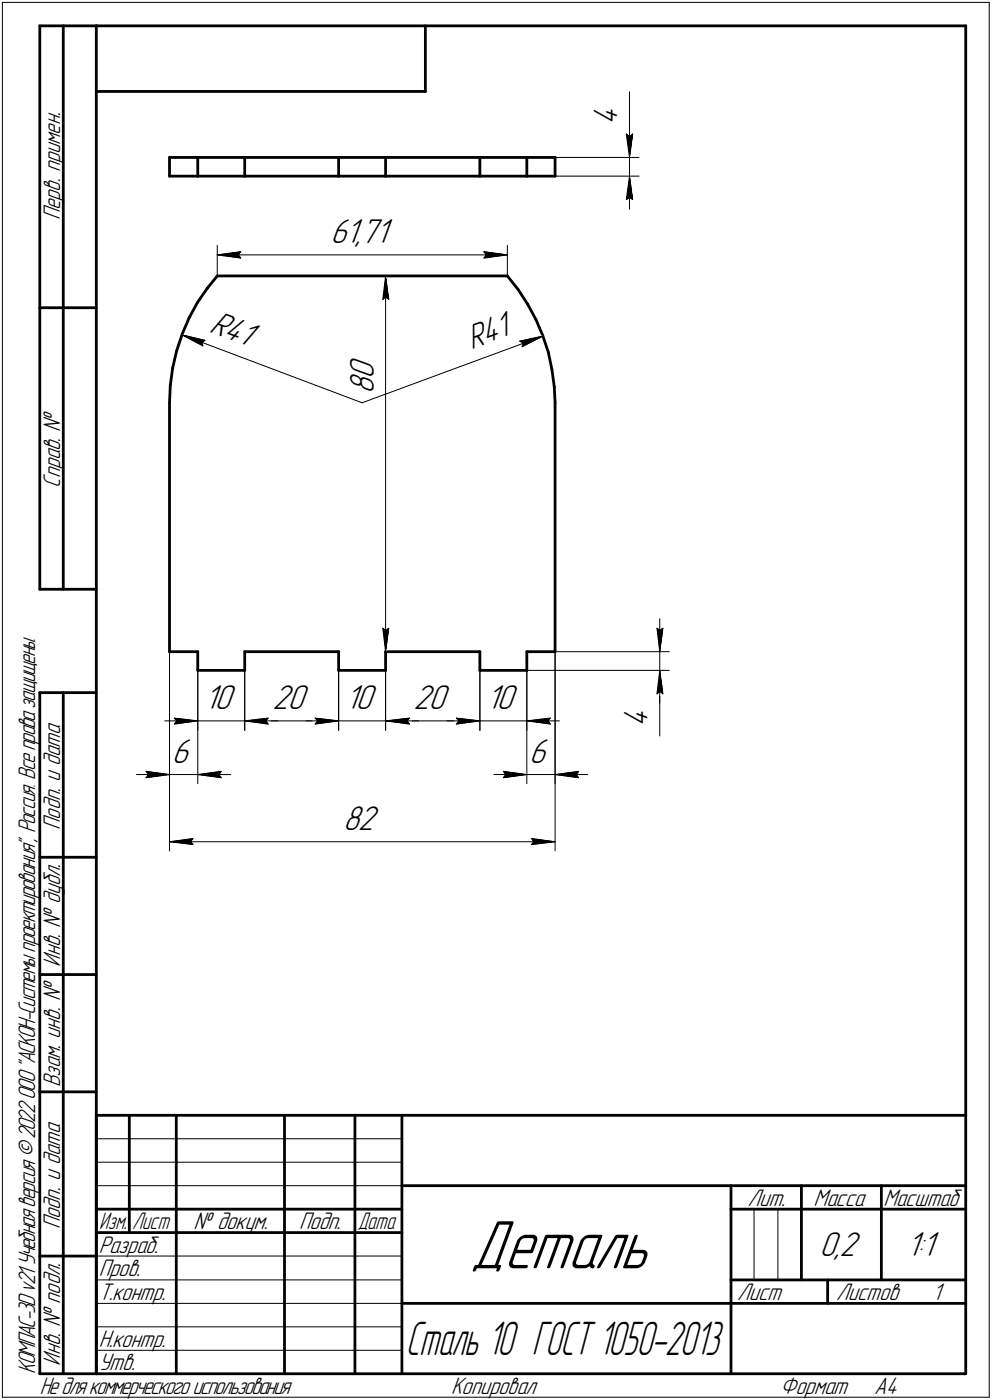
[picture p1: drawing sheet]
<svg xmlns="http://www.w3.org/2000/svg" width="211mm" height="298mm" viewBox="0 0 211 298" stroke-linecap="round" stroke-linejoin="round" font-family="sans-serif">
<defs><g id="words">
<text font-size="15.6" x="100" y="270.1">Деталь</text>
<text font-size="10.6" x="86.4" y="288.5">Сталь 10 ГОСТ 1050-2013</text>
<g font-size="7.8">
<text x="131.4" y="26.5" transform="rotate(-90 131.4 26.5)">4</text>
<text x="70.3" y="51.7">61,71</text>
<text x="44.3" y="70.7" transform="rotate(21 44.3 70.7)">R41</text>
<text x="100.3" y="74.4" transform="rotate(-20 100.3 74.4)">R41</text>
<text x="79.5" y="83.8" transform="rotate(-90 79.5 83.8)">8</text>
<text x="79.5" y="80.6" transform="rotate(-90 79.5 80.6)">0</text>
<text x="43.5" y="151">10</text>
<text x="58" y="151">20</text>
<text x="73.5" y="151">10</text>
<text x="88" y="151">20</text>
<text x="103.5" y="151">10</text>
<text x="137.9" y="154.7" transform="rotate(-90 137.9 154.7)">4</text>
<text x="36.6" y="162.4">6</text>
<text x="112.6" y="162.4">6</text>
<text x="73" y="176.7">82</text>
<text x="174.4" y="267.5">0,2</text>
<text x="192.9" y="267.5">1:1</text>
</g>
<g font-size="5.4">
<text x="12.8" y="46.9" transform="rotate(-90 12.8 46.9)">Перв. примен.</text>
<text x="12.8" y="103.8" transform="rotate(-90 12.8 103.8)">Справ. №</text>
<text x="12.8" y="176.7" transform="rotate(-90 12.8 176.7)">Подп. и дата</text>
<text x="12.8" y="205.8" transform="rotate(-90 12.8 205.8)">Инв. № дубл.</text>
<text x="12.8" y="231.6" transform="rotate(-90 12.8 231.6)">Взам. инв. №</text>
<text x="159.1" y="256.8">Лит.</text>
<text x="173.1" y="256.8">Масса</text>
<text x="188" y="256.8">Масштаб</text>
<text x="12.8" y="261.7" transform="rotate(-90 12.8 261.7)">Подп. и дата</text>
<text x="41.2" y="261.8">№ докум.</text>
<text x="63.6" y="261.8">Подп.</text>
<text x="21" y="266.8">Разраб.</text>
<text x="21" y="271.8">Пров.</text>
<text x="21" y="276.8">Т.контр.</text>
<text x="156.9" y="276.8">Лист</text>
<text x="177.9" y="276.8">Листов</text>
<text x="198.4" y="276.8">1</text>
<text x="21" y="286.8">Н.контр.</text>
<text x="7.5" y="292.5" transform="rotate(-90 7.5 292.5)">КОМПАС-3Dv21 Учебнаяверсия©2022ООО&quot;АСКОН-Системыпроектирования&quot;, Россия. Всеправазащищены.</text>
<text x="12.8" y="290.8" transform="rotate(-90 12.8 290.8)">Инв. № подл.</text>
<text x="21" y="291.8">Утв.</text>
<text x="8.5" y="296.7">Недлякоммерческогоиспользования</text>
<text x="96" y="296.8">Копировал</text>
<text x="166" y="296.8">Формат</text>
<text x="186" y="296.8">A4</text>
</g>
<g font-size="5.3">
<text x="21.1" y="261.8">Изм.</text>
<text x="28.1" y="261.8">Лист</text>
<text x="76.1" y="261.8">Дата</text>
</g>
</g></defs>
<g fill="none" stroke="#000" stroke-width=".59">
<path d="M8.5 5.5v120zM8.5 5.5h12zM13.5 5.5v120zM20.5 5.5v287zM20.5 5.5h185zM20.5 19.5h70zM90.5 5.5v14zM205.5 5.5v287zM36.1 33.5v4zM36.1 37.5h6zM36.1 33.5h6zM42.1 33.5h10z"/>
<path d="M42.1 37.5h10zM42.1 33.5v4zM52.1 37.5h20zM52.1 33.5v4zM52.1 33.5h20zM72.1 37.5h9.9zM72.1 33.5h9.9zM72.1 33.5v4zM82 33.5v4zM82 37.5h20.1zM82 33.5h20.1zM102.1 33.5h10z"/>
<path d="M102.1 33.5v4zM102.1 37.5h10zM112.1 37.5h6zM112.1 33.5v4zM112.1 33.5h6zM118.1 33.5v4zM46.2 58.8h61.7zM46.2 58.8l-2.1 2.6zM107.9 58.8l2.3 2.8zM8.5 65.5h12zM36.7 78.3l-.5 3.7zM37.6 74.7l-.9 3.6z"/>
<path d="M38.8 71.1l-1.2 3.6zM40.2 67.7l-1.4 3.4zM42 64.4l-1.8 3.3zM44.1 61.4l-2.1 3zM110.2 61.6l2.1 3.2zM112.3 64.8l1.7 3.3zM114 68.1l1.5 3.4zM115.5 71.5l1.2 3.5zM116.7 75l.7 3.7zM117.4 78.7l.5 3.7zM36.1 85.8v53zM36.2 82l-.1 3.8z"/>
<path d="M117.9 82.4l.2 3.4zM118.1 85.8v53zM8.5 125.5h12zM36.1 138.8h6zM42.1 138.8v3.9zM52.1 138.8v3.9zM52.1 138.8h20zM72.1 138.8v3.9zM82 138.8v3.9zM82 138.8h20.1zM102.1 138.8v3.9zM112.1 138.8v3.9z"/>
<path d="M112.1 138.8h6zM8.5 147.5v145zM8.5 147.5h12zM13.5 147.5v145zM42.1 142.7h10zM72.1 142.7h9.9zM102.1 142.7h10zM8.5 182.5h12zM8.5 207.5h12zM8.5 232.5h12zM20.5 237.5h185zM20.5 237.5v55z"/>
<path d="M27.5 237.5v25zM37.5 237.5v55zM60.5 237.5v55zM75.5 237.5v55zM85.5 237.5v55zM20.5 257.5h65zM85.5 252.5h120zM155.5 252.5v40zM155.5 257.5h15zM170.5 252.5v20zM170.5 257.5h35zM187.5 252.5v20z"/>
<path d="M8.5 267.5h12zM20.5 262.5h65zM85.5 277.5h70zM155.5 277.5h50zM155.5 272.5h50zM176.1 272.5v5zM8.5 292.5h12zM20.5 292.5h185z"/>
</g>
<g fill="none" stroke="#000" stroke-width=".21">
<path d="M.5 .5v297zM.5 .5h210zM133.9 19.6v8.9zM210.5 .5v297zM118.1 33.5h17.9zM118.1 37.5h17.9zM133.3 28.5l.6 .5zM133.3 28.5l.6 5zM133.9 28.5v5zM133.9 29l.7-.5zM133.9 26.5v7zM133.9 37.5l-.6 5z"/>
<path d="M133.9 37.5l.7 5zM133.9 37.5v7zM133.9 33.5v4zM134.6 28.5l-.7 5zM46.2 52.2v6.6zM46.2 54.3l5-.7zM46.2 54.3l5 .6zM46.2 54.3h61.7zM50.7 54.3l.5 .6zM51.2 53.6l-.5 .7zM82 58.8l.7 5zM82 58.8l-.6 5z"/>
<path d="M82 58.8v80zM103 54.9l4.9-.6zM103 53.6l.5 .7zM103 53.6l4.9 .7zM103.5 54.3l-.5 .6zM107.9 52.2v6.6zM133.3 42.5l.6-.4zM133.9 42.1l.7 .4zM38.7 71.3l4.9 1.2zM38.7 71.3l4.5 2.4zM38.7 71.3l38.3 14.5zM42.9 72.9l.7-.4z"/>
<path d="M42.9 72.9l.3 .8zM81.4 63.8l.6-.6zM82 63.2l.7 .6zM110.6 72.6l.7 .5zM110.6 72.6l5-1.1zM111.1 73.8l4.5-2.3zM111.3 73.1l-.2 .7zM77 85.8l38.6-14.3zM36.1 138.8v28.1zM36.1 138.8v42.4zM42.1 138.8v28.1zM81.4 133.8l.6 5z"/>
<path d="M81.4 133.8l.6 .4zM82 134.2l.7-.4zM82.7 133.8l-.7 5zM112.1 138.8v28.1zM112.1 138.8h30.3zM118.1 138.8v28.1zM118.1 138.8v42.4zM139.8 133.8l.6 .4zM139.8 133.8l.6 5zM140.4 134.2l.7-.4zM140.4 131.7v7.1zM140.4 138.8v3.9z"/>
<path d="M141.1 133.8l-.7 5zM35.1 153.5h7zM37.1 152.9l5 .6zM37.1 152.9l.5 .6zM37.1 154.2l5-.7zM37.6 153.5l-.5 .7zM42.1 142.7v12.8zM42.1 153.5h10zM52.1 142.7v12.8zM52.1 153.5l5-.6zM52.1 153.5l5 .7zM52.1 153.5h20z"/>
<path d="M52.1 153.5h7zM56.6 153.5l.5 .7zM57.1 152.9l-.5 .6zM65.1 153.5h7zM67.1 152.9l5 .6zM67.1 152.9l.5 .6zM67.1 154.2l5-.7zM67.6 153.5l-.5 .7zM72.1 142.7v12.8zM72.1 153.5h9.9zM82 142.7v12.8zM82 153.5l5.1 .7z"/>
<path d="M82 153.5l5.1-.6zM82 153.5h7.1zM82 153.5h20.1zM86.6 153.5l.5 .7zM87.1 152.9l-.5 .6zM95.1 153.5h7zM97.1 154.2l5-.7zM97.1 152.9l.5 .6zM97.1 152.9l5 .6zM97.6 153.5l-.5 .7zM102.1 142.7v12.8zM102.1 153.5h10z"/>
<path d="M112.1 142.7v12.8zM112.1 142.7h30.3zM112.1 153.5l5 .7zM112.1 153.5l5-.6zM112.1 153.5h6.9zM116.6 153.5l.5 .7zM117.1 152.9l-.5 .6zM139.8 147.7l.6-.5zM140.4 142.7v5zM140.4 147.7v9zM140.4 142.7l-.6 5zM140.4 147.2l.7 .5z"/>
<path d="M140.4 142.7l.7 5zM140.4 142.7v7zM29 164.9h7.1zM31.1 164.3l5 .6zM31.1 164.3l.5 .6zM31.1 165.6l5-.7zM31.6 164.9l-.5 .7zM36.1 164.9h6zM36.1 179.2l5-.6zM36.1 179.2l5 .6zM36.1 179.2h82zM40.6 179.2l.5 .6z"/>
<path d="M41.1 178.6l-.5 .6zM42.1 164.9l5 .7zM42.1 164.9l5-.6zM42.1 164.9h7zM46.6 164.9l.5 .7zM47.1 164.3l-.5 .6zM105.1 164.9h7zM107.1 164.3l5 .6zM107.1 164.3l.5 .6zM107.1 165.6l5-.7zM107.6 164.9l-.5 .7zM112.1 164.9h6z"/>
<path d="M113.1 179.8l5-.6zM113.1 178.6l.4 .6zM113.1 178.6l5 .6zM113.5 179.2l-.4 .6zM118.1 164.9l5 .7zM118.1 164.9l5-.6zM118.1 164.9h7zM122.6 164.9l.5 .7zM123.1 164.3l-.5 .6zM20.5 247.5h65zM20.5 252.5h65zM20.5 242.5h65z"/>
<path d="M160.4 257.5v15zM165.5 257.5v15zM20.5 267.5h65zM20.5 272.5h65zM20.5 277.5h65zM.5 297.5h210zM20.5 282.5h65zM20.5 287.5h65z"/>
</g>
<g fill="#fff" stroke="#fff" stroke-width=".21">
<path d="M125.8 21.6h7.1zM125.8 21.7h7.1zM125.8 21.8h7.1zM125.8 21.8h7.1zM125.8 21.9h7.1zM125.8 22h7.1zM125.8 22.1h7.1zM125.8 22.2h7.1zM125.8 22.3h7.1zM125.8 22.4h7.1zM125.8 22.4h7.1zM125.8 22.5h7.1zM125.8 22.6h7.1zM125.8 22.7h7.1zM125.8 22.8h7.1zM125.8 22.9h7.1zM125.8 22.9h7.1zM125.8 23h7.1zM125.8 23.1h7.1zM125.8 23.2h7.1zM125.8 23.3h7.1zM125.8 23.4h7.1zM125.8 23.5h7.1zM125.8 23.5h7.1zM125.8 23.6h7.1zM125.8 23.7h7.1zM125.8 23.8h7.1zM125.8 23.9h7.1zM125.8 24h7.1zM125.8 24h7.1zM125.8 24.1h7.1zM125.8 24.2h7.1zM125.8 24.3h7.1zM125.8 24.4h7.1zM125.8 24.5h7.1zM125.8 24.6h7.1zM125.8 24.6h7.1zM125.8 24.7h7.1zM125.8 24.8h7.1zM125.8 24.9h7.1zM125.8 25h7.1zM125.8 25.1h7.1zM125.8 25.1h7.1zM125.8 25.2h7.1zM125.8 25.3h7.1zM125.8 25.4h7.1zM125.8 25.5h7.1zM125.8 25.6h7.1zM125.8 25.7h7.1zM125.8 25.7h7.1zM125.8 25.8h7.1zM125.8 25.9h7.1zM125.8 26h7.1zM125.8 26.1h7.1zM125.8 26.2h7.1zM125.8 26.2h7.1zM125.8 26.3h7.1zM125.8 26.4h7.1z"/>
<path d="M132.8 28h2.4zM132.8 28.1h2.4zM132.8 28.2h2.4zM132.8 28.3h2.4zM132.8 28.4h2.4zM132.8 28.4h2.4zM132.8 28.5h2.4zM132.8 28.6h2.4zM132.8 28.7h2.3zM132.9 28.8h2.2zM132.9 28.9h2.2zM132.9 29h2.2zM132.9 29h2.2zM132.9 29.1h2.2zM132.9 29.2h2.2zM132.9 29.3h2.1zM132.9 29.4h2.1zM132.9 29.5h2.1zM133 29.5h2zM133 29.6h2zM133 29.7h2zM133 29.8h2zM133 29.9h2zM133 30h2zM133 30.1h2zM133 30.1h2zM133 30.2h2zM133.1 30.3h1.9zM133.1 30.4h1.9zM133.1 30.5h1.9zM133.1 30.6h1.8zM133.1 30.6h1.8zM133.1 30.7h1.8zM133.1 30.8h1.8zM133.1 30.9h1.8zM133.1 31h1.8zM133.2 31.1h1.7zM133.2 31.2h1.6zM133.2 31.2h1.6zM133.2 31.3h1.6zM133.2 31.4h1.6zM133.2 31.5h1.6zM133.2 31.6h1.6zM133.2 31.7h1.6zM133.2 31.7h1.5zM133.3 31.8h1.4zM133.3 31.9h1.4zM133.3 32h1.3zM133.3 32.1h1.3zM133.4 32.2h1.1zM133.4 32.3h1.1zM133.4 32.3h1.1zM133.5 32.4h1zM133.5 32.5h1zM133.6 32.6h.8zM133.6 32.7h.8zM133.7 32.8h.6zM133.7 32.9h.6zM133.7 32.9h.5zM133.8 33h.4zM133.8 33.1h.4zM133.9 33.2h.2zM133.9 33.3h.2z"/>
<path d="M133.9 37.8h.2zM133.9 37.8h.2zM133.8 37.9h.4zM133.8 38h.4zM133.7 38.1h.5zM133.7 38.2h.6zM133.7 38.3h.6zM133.6 38.4h.8zM133.6 38.4h.8zM133.5 38.5h1zM133.5 38.6h1zM133.4 38.7h1.1zM133.4 38.8h1.1zM133.4 38.9h1.1zM133.3 38.9h1.3zM133.3 39h1.3zM133.3 39.1h1.4zM133.3 39.2h1.4zM133.2 39.3h1.5zM133.2 39.4h1.6zM133.2 39.5h1.6zM133.2 39.5h1.6zM133.2 39.6h1.6zM133.2 39.7h1.6zM133.2 39.8h1.6zM133.2 39.9h1.6zM133.2 40h1.7zM133.1 40h1.8zM133.1 40.1h1.8zM133.1 40.2h1.8zM133.1 40.3h1.8zM133.1 40.4h1.8zM133.1 40.5h1.8zM133.1 40.6h1.9zM133.1 40.6h1.9zM133.1 40.7h1.9zM133 40.8h2zM133 40.9h2zM133 41h2zM133 41.1h2zM133 41.1h2zM133 41.2h2zM133 41.3h2zM133 41.4h2zM133 41.5h2zM132.9 41.6h2.1zM132.9 41.7h2.1zM132.9 41.7h2.1zM132.9 41.8h2.2zM132.9 41.9h2.2zM132.9 42h2.2zM132.9 42.1h2.2zM132.9 42.2h2.2zM132.9 42.2h2.2zM132.8 42.3h2.3zM132.8 42.4h2.4zM132.8 42.5h2.4zM132.8 42.6h2.4zM132.8 42.7h2.4zM132.8 42.8h2.4zM132.8 42.8h2.4zM132.8 42.9h2.4z"/>
<path d="M73.5 145.4h7.1zM73.5 145.5h7.1zM73.5 145.5h7.1zM73.5 145.6h7.1zM73.5 145.7h7.1zM73.5 145.8h7.1zM73.5 145.9h7.1zM73.5 146h7.1zM73.5 146h7.1zM73.5 146.1h7.1zM73.5 146.2h7.1zM73.5 146.3h7.1zM73.5 146.4h7.1zM73.5 146.5h7.1zM73.5 146.6h7.1zM73.5 146.6h7.1zM73.5 146.7h7.1zM73.5 146.8h7.1zM73.5 146.9h7.1zM73.5 147h7.1zM73.5 147.1h7.1zM73.5 147.2h7.1zM73.5 147.2h7.1zM73.5 147.3h7.1zM73.5 147.4h7.1zM73.5 147.5h7.1zM73.5 147.6h7.1zM73.5 147.7h7.1zM73.5 147.7h7.1zM73.5 147.8h7.1zM73.5 147.9h7.1zM73.5 148h7.1zM73.5 148.1h7.1zM73.5 148.2h7.1zM73.5 148.3h7.1zM73.5 148.3h7.1zM73.5 148.4h7.1zM73.5 148.5h7.1zM73.5 148.6h7.1zM73.5 148.7h7.1zM73.5 148.8h7.1zM73.5 148.8h7.1zM73.5 148.9h7.1zM73.5 149h7.1zM73.5 149.1h7.1zM73.5 149.2h7.1zM73.5 149.3h7.1zM73.5 149.4h7.1zM73.5 149.4h7.1zM73.5 149.5h7.1zM73.5 149.6h7.1zM73.5 149.7h7.1zM73.5 149.8h7.1zM73.5 149.9h7.1zM73.5 149.9h7.1zM73.5 150h7.1zM73.5 150.1h7.1zM73.5 150.2h7.1zM73.5 150.3h7.1zM73.5 150.4h7.1zM73.5 150.5h7.1zM73.5 150.5h7.1zM73.5 150.6h7.1zM73.5 150.7h7.1zM73.5 150.8h7.1zM73.5 150.9h7.1zM73.5 151h7.1zM73.5 151h7.1zM73.5 151.1h7.1zM73.5 151.2h7.1zM73.5 151.3h7.1zM73.5 151.4h7.1zM73.5 151.5h7.1zM73.5 151.6h7.1zM73.5 151.6h7.1zM73.5 151.7h7.1zM73.5 151.8h7.1zM73.5 151.9h7.1zM73.5 152h7.1zM73.5 152.1h7.1zM73.5 152.1h7.1zM73.5 152.2h7.1zM73.5 152.3h7.1zM73.5 152.4h7.1zM73.5 152.5h7.1z"/>
<path d="M66.5 152.4h.7zM66.5 152.5h1.3zM66.5 152.6h1.9zM66.5 152.7h2.6zM66.5 152.7h3.2zM66.5 152.8h3.8zM66.5 152.9h4zM66.5 153h4.3zM66.5 153.1h4.5zM66.5 153.2h4.7zM66.5 153.2h5zM66.5 153.3h5.1zM66.5 153.4h5.4zM66.5 153.5h5.6zM66.5 153.6h5.4zM66.5 153.7h5.2zM66.5 153.8h5zM66.5 153.8h4.8zM66.5 153.9h4.6zM66.5 154h4.4zM66.5 154.1h4.2zM66.5 154.2h4zM66.5 154.3h3.8zM66.5 154.3h3.2zM66.5 154.4h2.6zM66.5 154.5h1.9zM66.5 154.6h1.3zM66.5 154.7h.7z"/>
<path d="M87 152.4h.5zM86.4 152.5h1.1zM85.8 152.6h1.7zM85.2 152.7h2.3zM84.6 152.7h2.9zM83.9 152.8h3.6zM83.7 152.9h3.8zM83.5 153h4zM83.2 153.1h4.3zM83 153.2h4.5zM82.8 153.2h4.7zM82.5 153.3h5zM82.3 153.4h5.2zM82 153.5h5.5zM82.3 153.6h5.2zM82.5 153.7h5zM82.7 153.8h4.8zM82.9 153.8h4.6zM83.1 153.9h4.4zM83.3 154h4.2zM83.6 154.1h3.9zM83.7 154.2h3.8zM83.9 154.3h3.6zM84.6 154.3h2.9zM85.2 154.4h2.3zM85.8 154.5h1.7zM86.4 154.6h1.1zM87 154.7h.5z"/>
<path d="M88 145.4h8.2zM88 145.5h8.2zM88 145.5h8.2zM88 145.6h8.2zM88 145.7h8.2zM88 145.8h8.2zM88 145.9h8.2zM88 146h8.2zM88 146h8.2zM88 146.1h8.2zM88 146.2h8.2zM88 146.3h8.2zM88 146.4h8.2zM88 146.5h8.2zM88 146.6h8.2zM88 146.6h8.2zM88 146.7h8.2zM88 146.8h8.2zM88 146.9h8.2zM88 147h8.2zM88 147.1h8.2zM88 147.2h8.2zM88 147.2h8.2zM88 147.3h8.2zM88 147.4h8.2zM88 147.5h8.2zM88 147.6h8.2zM88 147.7h8.2zM88 147.7h8.2zM88 147.8h8.2zM88 147.9h8.2zM88 148h8.2zM88 148.1h8.2zM88 148.2h8.2zM88 148.3h8.2zM88 148.3h8.2zM88 148.4h8.2zM88 148.5h8.2zM88 148.6h8.2zM88 148.7h8.2zM88 148.8h8.2zM88 148.8h8.2zM88 148.9h8.2zM88 149h8.2zM88 149.1h8.2zM88 149.2h8.2zM88 149.3h8.2zM88 149.4h8.2zM88 149.4h8.2zM88 149.5h8.2zM88 149.6h8.2zM88 149.7h8.2zM88 149.8h8.2zM88 149.9h8.2zM88 149.9h8.2zM88 150h8.2zM88 150.1h8.2zM88 150.2h8.2zM88 150.3h8.2zM88 150.4h8.2zM88 150.5h8.2zM88 150.5h8.2zM88 150.6h8.2zM88 150.7h8.2zM88 150.8h8.2zM88 150.9h8.2zM88 151h8.2zM88 151h8.2zM88 151.1h8.2zM88 151.2h8.2zM88 151.3h8.2zM88 151.4h8.2zM88 151.5h8.2zM88 151.6h8.2zM88 151.6h8.2zM88 151.7h8.2zM88 151.8h8.2zM88 151.9h8.2zM88 152h8.2zM88 152.1h8.2zM88 152.1h8.2zM88 152.2h8.2zM88 152.3h8.2zM88 152.4h8.2zM88 152.5h8.2z"/>
<path d="M87 152.4h.5zM86.4 152.5h1.1zM85.8 152.6h1.7zM85.2 152.7h2.3zM84.6 152.7h2.9zM83.9 152.8h3.6zM83.7 152.9h3.8zM83.5 153h4zM83.2 153.1h4.3zM83 153.2h4.5zM82.8 153.2h4.7zM82.5 153.3h5zM82.3 153.4h5.2zM82 153.5h5.5zM82.3 153.6h5.2zM82.5 153.7h5zM82.7 153.8h4.8zM82.9 153.8h4.6zM83.1 153.9h4.4zM83.3 154h4.2zM83.6 154.1h3.9zM83.7 154.2h3.8zM83.9 154.3h3.6zM84.6 154.3h2.9zM85.2 154.4h2.3zM85.8 154.5h1.7zM86.4 154.6h1.1zM87 154.7h.5z"/>
<path d="M96.6 152.4h.7zM96.6 152.5h1.3zM96.6 152.6h1.9zM96.6 152.7h2.5zM96.6 152.7h3.1zM96.6 152.8h3.7zM96.6 152.9h4zM96.6 153h4.2zM96.6 153.1h4.4zM96.6 153.2h4.7zM96.6 153.2h4.9zM96.6 153.3h5.1zM96.6 153.4h5.3zM96.6 153.5h5.5zM96.6 153.6h5.3zM96.6 153.7h5.2zM96.6 153.8h4.9zM96.6 153.8h4.7zM96.6 153.9h4.6zM96.6 154h4.3zM96.6 154.1h4.2zM96.6 154.2h4zM96.6 154.3h3.7zM96.6 154.3h3.1zM96.6 154.4h2.5zM96.6 154.5h1.9zM96.6 154.6h1.3zM96.6 154.7h.7z"/>
<path d="M103.5 145.4h7.2zM103.5 145.5h7.2zM103.5 145.5h7.2zM103.5 145.6h7.2zM103.5 145.7h7.2zM103.5 145.8h7.2zM103.5 145.9h7.2zM103.5 146h7.2zM103.5 146h7.2zM103.5 146.1h7.2zM103.5 146.2h7.2zM103.5 146.3h7.2zM103.5 146.4h7.2zM103.5 146.5h7.2zM103.5 146.6h7.2zM103.5 146.6h7.2zM103.5 146.7h7.2zM103.5 146.8h7.2zM103.5 146.9h7.2zM103.5 147h7.2zM103.5 147.1h7.2zM103.5 147.2h7.2zM103.5 147.2h7.2zM103.5 147.3h7.2zM103.5 147.4h7.2zM103.5 147.5h7.2zM103.5 147.6h7.2zM103.5 147.7h7.2zM103.5 147.7h7.2zM103.5 147.8h7.2zM103.5 147.9h7.2zM103.5 148h7.2zM103.5 148.1h7.2zM103.5 148.2h7.2zM103.5 148.3h7.2zM103.5 148.3h7.2zM103.5 148.4h7.2zM103.5 148.5h7.2zM103.5 148.6h7.2zM103.5 148.7h7.2zM103.5 148.8h7.2zM103.5 148.8h7.2zM103.5 148.9h7.2zM103.5 149h7.2zM103.5 149.1h7.2zM103.5 149.2h7.2zM103.5 149.3h7.2zM103.5 149.4h7.2zM103.5 149.4h7.2zM103.5 149.5h7.2zM103.5 149.6h7.2zM103.5 149.7h7.2zM103.5 149.8h7.2zM103.5 149.9h7.2zM103.5 149.9h7.2zM103.5 150h7.2zM103.5 150.1h7.2zM103.5 150.2h7.2zM103.5 150.3h7.2zM103.5 150.4h7.2zM103.5 150.5h7.2zM103.5 150.5h7.2zM103.5 150.6h7.2zM103.5 150.7h7.2zM103.5 150.8h7.2zM103.5 150.9h7.2zM103.5 151h7.2zM103.5 151h7.2zM103.5 151.1h7.2zM103.5 151.2h7.2zM103.5 151.3h7.2zM103.5 151.4h7.2zM103.5 151.5h7.2zM103.5 151.6h7.2zM103.5 151.6h7.2zM103.5 151.7h7.2zM103.5 151.8h7.2zM103.5 151.9h7.2zM103.5 152h7.2zM103.5 152.1h7.2zM103.5 152.1h7.2zM103.5 152.2h7.2zM103.5 152.3h7.2zM103.5 152.4h7.2zM103.5 152.5h7.2z"/>
<path d="M96.6 152.4h.7zM96.6 152.5h1.3zM96.6 152.6h1.9zM96.6 152.7h2.5zM96.6 152.7h3.1zM96.6 152.8h3.7zM96.6 152.9h4zM96.6 153h4.2zM96.6 153.1h4.4zM96.6 153.2h4.7zM96.6 153.2h4.9zM96.6 153.3h5.1zM96.6 153.4h5.3zM96.6 153.5h5.5zM96.6 153.6h5.3zM96.6 153.7h5.2zM96.6 153.8h4.9zM96.6 153.8h4.7zM96.6 153.9h4.6zM96.6 154h4.3zM96.6 154.1h4.2zM96.6 154.2h4zM96.6 154.3h3.7zM96.6 154.3h3.1zM96.6 154.4h2.5zM96.6 154.5h1.9zM96.6 154.6h1.3zM96.6 154.7h.7z"/>
<path d="M117 152.4h.6zM116.4 152.5h1.2zM115.7 152.6h1.9zM115.1 152.7h2.5zM114.6 152.7h3zM113.9 152.8h3.7zM113.7 152.9h3.9zM113.5 153h4.1zM113.3 153.1h4.3zM113 153.2h4.6zM112.8 153.2h4.8zM112.6 153.3h5zM112.4 153.4h5.2zM112.1 153.5h5.5zM112.4 153.6h5.2zM112.5 153.7h5.1zM112.7 153.8h4.9zM112.9 153.8h4.7zM113.1 153.9h4.5zM113.3 154h4.3zM113.5 154.1h4.1zM113.7 154.2h3.9zM113.9 154.3h3.7zM114.6 154.3h3zM115.1 154.4h2.5zM115.7 154.5h1.9zM116.4 154.6h1.2zM117 154.7h.6z"/>
<path d="M58 145.4h8.1zM58 145.5h8.1zM58 145.5h8.1zM58 145.6h8.1zM58 145.7h8.1zM58 145.8h8.1zM58 145.9h8.1zM58 146h8.1zM58 146h8.1zM58 146.1h8.1zM58 146.2h8.1zM58 146.3h8.1zM58 146.4h8.1zM58 146.5h8.1zM58 146.6h8.1zM58 146.6h8.1zM58 146.7h8.1zM58 146.8h8.1zM58 146.9h8.1zM58 147h8.1zM58 147.1h8.1zM58 147.2h8.1zM58 147.2h8.1zM58 147.3h8.1zM58 147.4h8.1zM58 147.5h8.1zM58 147.6h8.1zM58 147.7h8.1zM58 147.7h8.1zM58 147.8h8.1zM58 147.9h8.1zM58 148h8.1zM58 148.1h8.1zM58 148.2h8.1zM58 148.3h8.1zM58 148.3h8.1zM58 148.4h8.1zM58 148.5h8.1zM58 148.6h8.1zM58 148.7h8.1zM58 148.8h8.1zM58 148.8h8.1zM58 148.9h8.1zM58 149h8.1zM58 149.1h8.1zM58 149.2h8.1zM58 149.3h8.1zM58 149.4h8.1zM58 149.4h8.1zM58 149.5h8.1zM58 149.6h8.1zM58 149.7h8.1zM58 149.8h8.1zM58 149.9h8.1zM58 149.9h8.1zM58 150h8.1zM58 150.1h8.1zM58 150.2h8.1zM58 150.3h8.1zM58 150.4h8.1zM58 150.5h8.1zM58 150.5h8.1zM58 150.6h8.1zM58 150.7h8.1zM58 150.8h8.1zM58 150.9h8.1zM58 151h8.1zM58 151h8.1zM58 151.1h8.1zM58 151.2h8.1zM58 151.3h8.1zM58 151.4h8.1zM58 151.5h8.1zM58 151.6h8.1zM58 151.6h8.1zM58 151.7h8.1zM58 151.8h8.1zM58 151.9h8.1zM58 152h8.1zM58 152.1h8.1zM58 152.1h8.1zM58 152.2h8.1zM58 152.3h8.1zM58 152.4h8.1zM58 152.5h8.1z"/>
<path d="M57 152.4h.6zM56.4 152.5h1.2zM55.7 152.6h1.9zM55.1 152.7h2.5zM54.5 152.7h3.1zM53.8 152.8h3.8zM53.7 152.9h3.9zM53.4 153h4.2zM53.3 153.1h4.3zM53 153.2h4.6zM52.7 153.2h4.9zM52.6 153.3h5zM52.3 153.4h5.3zM52.1 153.5h5.5zM52.3 153.6h5.3zM52.5 153.7h5.1zM52.7 153.8h4.9zM52.9 153.8h4.7zM53.1 153.9h4.5zM53.3 154h4.3zM53.5 154.1h4.1zM53.7 154.2h3.9zM53.8 154.3h3.8zM54.5 154.3h3.1zM55.1 154.4h2.5zM55.7 154.5h1.9zM56.4 154.6h1.2zM57 154.7h.6z"/>
<path d="M66.5 152.4h.7zM66.5 152.5h1.3zM66.5 152.6h1.9zM66.5 152.7h2.6zM66.5 152.7h3.2zM66.5 152.8h3.8zM66.5 152.9h4zM66.5 153h4.3zM66.5 153.1h4.5zM66.5 153.2h4.7zM66.5 153.2h5zM66.5 153.3h5.1zM66.5 153.4h5.4zM66.5 153.5h5.6zM66.5 153.6h5.4zM66.5 153.7h5.2zM66.5 153.8h5zM66.5 153.8h4.8zM66.5 153.9h4.6zM66.5 154h4.4zM66.5 154.1h4.2zM66.5 154.2h4zM66.5 154.3h3.8zM66.5 154.3h3.2zM66.5 154.4h2.6zM66.5 154.5h1.9zM66.5 154.6h1.3zM66.5 154.7h.7z"/>
<path d="M43.5 145.4h7.1zM43.5 145.5h7.1zM43.5 145.5h7.1zM43.5 145.6h7.1zM43.5 145.7h7.1zM43.5 145.8h7.1zM43.5 145.9h7.1zM43.5 146h7.1zM43.5 146h7.1zM43.5 146.1h7.1zM43.5 146.2h7.1zM43.5 146.3h7.1zM43.5 146.4h7.1zM43.5 146.5h7.1zM43.5 146.6h7.1zM43.5 146.6h7.1zM43.5 146.7h7.1zM43.5 146.8h7.1zM43.5 146.9h7.1zM43.5 147h7.1zM43.5 147.1h7.1zM43.5 147.2h7.1zM43.5 147.2h7.1zM43.5 147.3h7.1zM43.5 147.4h7.1zM43.5 147.5h7.1zM43.5 147.6h7.1zM43.5 147.7h7.1zM43.5 147.7h7.1zM43.5 147.8h7.1zM43.5 147.9h7.1zM43.5 148h7.1zM43.5 148.1h7.1zM43.5 148.2h7.1zM43.5 148.3h7.1zM43.5 148.3h7.1zM43.5 148.4h7.1zM43.5 148.5h7.1zM43.5 148.6h7.1zM43.5 148.7h7.1zM43.5 148.8h7.1zM43.5 148.8h7.1zM43.5 148.9h7.1zM43.5 149h7.1zM43.5 149.1h7.1zM43.5 149.2h7.1zM43.5 149.3h7.1zM43.5 149.4h7.1zM43.5 149.4h7.1zM43.5 149.5h7.1zM43.5 149.6h7.1zM43.5 149.7h7.1zM43.5 149.8h7.1zM43.5 149.9h7.1zM43.5 149.9h7.1zM43.5 150h7.1zM43.5 150.1h7.1zM43.5 150.2h7.1zM43.5 150.3h7.1zM43.5 150.4h7.1zM43.5 150.5h7.1zM43.5 150.5h7.1zM43.5 150.6h7.1zM43.5 150.7h7.1zM43.5 150.8h7.1zM43.5 150.9h7.1zM43.5 151h7.1zM43.5 151h7.1zM43.5 151.1h7.1zM43.5 151.2h7.1zM43.5 151.3h7.1zM43.5 151.4h7.1zM43.5 151.5h7.1zM43.5 151.6h7.1zM43.5 151.6h7.1zM43.5 151.7h7.1zM43.5 151.8h7.1zM43.5 151.9h7.1zM43.5 152h7.1zM43.5 152.1h7.1zM43.5 152.1h7.1zM43.5 152.2h7.1zM43.5 152.3h7.1zM43.5 152.4h7.1zM43.5 152.5h7.1z"/>
<path d="M36.6 152.4h.7zM36.6 152.5h1.2zM36.6 152.6h1.8zM36.6 152.7h2.5zM36.6 152.7h3.1zM36.6 152.8h3.7zM36.6 152.9h4zM36.6 153h4.2zM36.6 153.1h4.4zM36.6 153.2h4.6zM36.6 153.2h4.9zM36.6 153.3h5.1zM36.6 153.4h5.3zM36.6 153.5h5.5zM36.6 153.6h5.3zM36.6 153.7h5.1zM36.6 153.8h4.9zM36.6 153.8h4.7zM36.6 153.9h4.5zM36.6 154h4.3zM36.6 154.1h4.1zM36.6 154.2h4zM36.6 154.3h3.7zM36.6 154.3h3.1zM36.6 154.4h2.5zM36.6 154.5h1.8zM36.6 154.6h1.2zM36.6 154.7h.7z"/>
<path d="M57 152.4h.6zM56.4 152.5h1.2zM55.7 152.6h1.9zM55.1 152.7h2.5zM54.5 152.7h3.1zM53.8 152.8h3.8zM53.7 152.9h3.9zM53.4 153h4.2zM53.3 153.1h4.3zM53 153.2h4.6zM52.7 153.2h4.9zM52.6 153.3h5zM52.3 153.4h5.3zM52.1 153.5h5.5zM52.3 153.6h5.3zM52.5 153.7h5.1zM52.7 153.8h4.9zM52.9 153.8h4.7zM53.1 153.9h4.5zM53.3 154h4.3zM53.5 154.1h4.1zM53.7 154.2h3.9zM53.8 154.3h3.8zM54.5 154.3h3.1zM55.1 154.4h2.5zM55.7 154.5h1.9zM56.4 154.6h1.2zM57 154.7h.6z"/>
<path d="M36.6 156.8h5zM36.6 156.9h5zM36.6 157h5zM36.6 157.1h5zM36.6 157.1h5zM36.6 157.2h5zM36.6 157.3h5zM36.6 157.4h5zM36.6 157.5h5zM36.6 157.6h5zM36.6 157.6h5zM36.6 157.7h5zM36.6 157.8h5zM36.6 157.9h5zM36.6 158h5zM36.6 158.1h5zM36.6 158.2h5zM36.6 158.2h5zM36.6 158.3h5zM36.6 158.4h5zM36.6 158.5h5zM36.6 158.6h5zM36.6 158.7h5zM36.6 158.7h5zM36.6 158.8h5zM36.6 158.9h5zM36.6 159h5zM36.6 159.1h5zM36.6 159.2h5zM36.6 159.3h5zM36.6 159.3h5zM36.6 159.4h5zM36.6 159.5h5zM36.6 159.6h5zM36.6 159.7h5zM36.6 159.8h5zM36.6 159.9h5zM36.6 159.9h5zM36.6 160h5zM36.6 160.1h5zM36.6 160.2h5zM36.6 160.3h5zM36.6 160.4h5zM36.6 160.4h5zM36.6 160.5h5zM36.6 160.6h5zM36.6 160.7h5zM36.6 160.8h5zM36.6 160.9h5zM36.6 161h5zM36.6 161h5zM36.6 161.1h5zM36.6 161.2h5zM36.6 161.3h5zM36.6 161.4h5zM36.6 161.5h5zM36.6 161.5h5zM36.6 161.6h5zM36.6 161.7h5zM36.6 161.8h5zM36.6 161.9h5zM36.6 162h5zM36.6 162.1h5zM36.6 162.1h5zM36.6 162.2h5zM36.6 162.3h5zM36.6 162.4h5zM36.6 162.5h5zM36.6 162.6h5zM36.6 162.6h5zM36.6 162.7h5zM36.6 162.8h5zM36.6 162.9h5zM36.6 163h5zM36.6 163.1h5zM36.6 163.2h5zM36.6 163.2h5zM36.6 163.3h5zM36.6 163.4h5zM36.6 163.5h5zM36.6 163.6h5zM36.6 163.7h5zM36.6 163.7h5zM36.6 163.8h5z"/>
<path d="M30.6 163.7h.6zM30.6 163.8h1.2zM30.6 163.9h1.8zM30.6 164h2.5zM30.6 164.1h3.1zM30.6 164.2h3.7zM30.6 164.3h3.9zM30.6 164.3h4.1zM30.6 164.4h4.3zM30.6 164.5h4.5zM30.6 164.6h4.7zM30.6 164.7h4.9zM30.6 164.8h5.1zM30.6 164.8h5.3zM30.6 164.9h5.5zM30.6 165h5.3zM30.6 165.1h5.1zM30.6 165.2h4.9zM30.6 165.3h4.7zM30.6 165.4h4.5zM30.6 165.4h4.3zM30.6 165.5h4.1zM30.6 165.6h3.9zM30.6 165.7h3.7zM30.6 165.8h3zM30.6 165.9h2.3zM30.6 165.9h1.5zM30.6 166h.7z"/>
<path d="M47 163.7h.6zM46.4 163.8h1.2zM45.7 163.9h1.9zM45.1 164h2.5zM44.5 164.1h3.1zM43.9 164.2h3.7zM43.7 164.3h3.9zM43.5 164.3h4.1zM43.3 164.4h4.3zM43.1 164.5h4.5zM42.9 164.6h4.7zM42.7 164.7h4.9zM42.5 164.8h5.1zM42.3 164.8h5.3zM42.1 164.9h5.5zM42.3 165h5.3zM42.5 165.1h5.1zM42.7 165.2h4.9zM42.9 165.3h4.7zM43.1 165.4h4.5zM43.3 165.4h4.3zM43.5 165.5h4.1zM43.7 165.6h3.9zM43.9 165.7h3.7zM44.6 165.8h3zM45.4 165.9h2.2zM46.1 165.9h1.5zM46.9 166h.7z"/>
<path d="M112.6 156.8h5zM112.6 156.9h5zM112.6 157h5zM112.6 157.1h5zM112.6 157.1h5zM112.6 157.2h5zM112.6 157.3h5zM112.6 157.4h5zM112.6 157.5h5zM112.6 157.6h5zM112.6 157.6h5zM112.6 157.7h5zM112.6 157.8h5zM112.6 157.9h5zM112.6 158h5zM112.6 158.1h5zM112.6 158.2h5zM112.6 158.2h5zM112.6 158.3h5zM112.6 158.4h5zM112.6 158.5h5zM112.6 158.6h5zM112.6 158.7h5zM112.6 158.7h5zM112.6 158.8h5zM112.6 158.9h5zM112.6 159h5zM112.6 159.1h5zM112.6 159.2h5zM112.6 159.3h5zM112.6 159.3h5zM112.6 159.4h5zM112.6 159.5h5zM112.6 159.6h5zM112.6 159.7h5zM112.6 159.8h5zM112.6 159.9h5zM112.6 159.9h5zM112.6 160h5zM112.6 160.1h5zM112.6 160.2h5zM112.6 160.3h5zM112.6 160.4h5zM112.6 160.4h5zM112.6 160.5h5zM112.6 160.6h5zM112.6 160.7h5zM112.6 160.8h5zM112.6 160.9h5zM112.6 161h5zM112.6 161h5zM112.6 161.1h5zM112.6 161.2h5zM112.6 161.3h5zM112.6 161.4h5zM112.6 161.5h5zM112.6 161.5h5zM112.6 161.6h5zM112.6 161.7h5zM112.6 161.8h5zM112.6 161.9h5zM112.6 162h5zM112.6 162.1h5zM112.6 162.1h5zM112.6 162.2h5zM112.6 162.3h5zM112.6 162.4h5zM112.6 162.5h5zM112.6 162.6h5zM112.6 162.6h5zM112.6 162.7h5zM112.6 162.8h5zM112.6 162.9h5zM112.6 163h5zM112.6 163.1h5zM112.6 163.2h5zM112.6 163.2h5zM112.6 163.3h5zM112.6 163.4h5zM112.6 163.5h5zM112.6 163.6h5zM112.6 163.7h5zM112.6 163.7h5zM112.6 163.8h5z"/>
<path d="M106.6 163.7h.7zM106.6 163.8h1.3zM106.6 163.9h1.9zM106.6 164h2.5zM106.6 164.1h3.1zM106.6 164.2h3.7zM106.6 164.3h4zM106.6 164.3h4.1zM106.6 164.4h4.3zM106.6 164.5h4.6zM106.6 164.6h4.7zM106.6 164.7h4.9zM106.6 164.8h5.2zM106.6 164.8h5.3zM106.6 164.9h5.5zM106.6 165h5.3zM106.6 165.1h5.2zM106.6 165.2h4.9zM106.6 165.3h4.7zM106.6 165.4h4.6zM106.6 165.4h4.3zM106.6 165.5h4.1zM106.6 165.6h4zM106.6 165.7h3.7zM106.6 165.8h3zM106.6 165.9h2.3zM106.6 165.9h1.5zM106.6 166h.8z"/>
<path d="M123 163.7h.6zM122.4 163.8h1.2zM121.8 163.9h1.8zM121.2 164h2.4zM120.6 164.1h3zM119.9 164.2h3.7zM119.7 164.3h3.9zM119.5 164.3h4.1zM119.3 164.4h4.3zM119.1 164.5h4.5zM119 164.6h4.6zM118.7 164.7h4.9zM118.5 164.8h5.1zM118.4 164.8h5.2zM118.1 164.9h5.5zM118.4 165h5.2zM118.5 165.1h5.1zM118.7 165.2h4.9zM119 165.3h4.6zM119.1 165.4h4.5zM119.3 165.4h4.3zM119.5 165.5h4.1zM119.7 165.6h3.9zM119.9 165.7h3.7zM120.6 165.8h3zM121.4 165.9h2.2zM122.2 165.9h1.4zM122.9 166h.7z"/>
<path d="M73 171h8.2zM73 171.1h8.2zM73 171.2h8.2zM73 171.3h8.2zM73 171.4h8.2zM73 171.4h8.2zM73 171.5h8.2zM73 171.6h8.2zM73 171.7h8.2zM73 171.8h8.2zM73 171.9h8.2zM73 172h8.2zM73 172h8.2zM73 172.1h8.2zM73 172.2h8.2zM73 172.3h8.2zM73 172.4h8.2zM73 172.5h8.2zM73 172.6h8.2zM73 172.6h8.2zM73 172.7h8.2zM73 172.8h8.2zM73 172.9h8.2zM73 173h8.2zM73 173.1h8.2zM73 173.1h8.2zM73 173.2h8.2zM73 173.3h8.2zM73 173.4h8.2zM73 173.5h8.2zM73 173.6h8.2zM73 173.7h8.2zM73 173.7h8.2zM73 173.8h8.2zM73 173.9h8.2zM73 174h8.2zM73 174.1h8.2zM73 174.2h8.2zM73 174.2h8.2zM73 174.3h8.2zM73 174.4h8.2zM73 174.5h8.2zM73 174.6h8.2zM73 174.7h8.2zM73 174.8h8.2zM73 174.8h8.2zM73 174.9h8.2zM73 175h8.2zM73 175.1h8.2zM73 175.2h8.2zM73 175.3h8.2zM73 175.3h8.2zM73 175.4h8.2zM73 175.5h8.2zM73 175.6h8.2zM73 175.7h8.2zM73 175.8h8.2zM73 175.9h8.2zM73 175.9h8.2zM73 176h8.2zM73 176.1h8.2zM73 176.2h8.2zM73 176.3h8.2zM73 176.4h8.2zM73 176.4h8.2zM73 176.5h8.2zM73 176.6h8.2zM73 176.7h8.2zM73 176.8h8.2zM73 176.9h8.2zM73 177h8.2zM73 177h8.2zM73 177.1h8.2zM73 177.2h8.2zM73 177.3h8.2zM73 177.4h8.2zM73 177.5h8.2zM73 177.5h8.2zM73 177.6h8.2zM73 177.7h8.2zM73 177.8h8.2zM73 177.9h8.2zM73 178h8.2zM73 178.1h8.2zM73 178.1h8.2z"/>
<path d="M41 178.1h.6zM40.4 178.1h1.2zM39.7 178.2h1.9zM39.1 178.3h2.5zM38.5 178.4h3.1zM37.8 178.5h3.8zM37.7 178.6h3.9zM37.5 178.6h4.1zM37.3 178.7h4.3zM37.1 178.8h4.5zM36.9 178.9h4.7zM36.7 179h4.9zM36.5 179.1h5.1zM36.3 179.2h5.3zM36.1 179.2h5.5zM36.3 179.3h5.3zM36.6 179.4h5zM36.7 179.5h4.9zM37 179.6h4.6zM37.3 179.7h4.3zM37.4 179.7h4.2zM37.7 179.8h3.9zM37.8 179.9h3.8zM38.5 180h3.1zM39.1 180.1h2.5zM39.7 180.2h1.9zM40.4 180.3h1.2zM41 180.3h.6z"/>
<path d="M112.6 178.1h.7zM112.6 178.1h1.3zM112.6 178.2h1.9zM112.6 178.3h2.5zM112.6 178.4h3.1zM112.6 178.5h3.7zM112.6 178.6h4zM112.6 178.6h4.2zM112.6 178.7h4.3zM112.6 178.8h4.6zM112.6 178.9h4.7zM112.6 179h4.9zM112.6 179.1h5.2zM112.6 179.2h5.3zM112.6 179.2h5.5zM112.6 179.3h5.3zM112.6 179.4h5.1zM112.6 179.5h4.9zM112.6 179.6h4.7zM112.6 179.7h4.4zM112.6 179.7h4.2zM112.6 179.8h4zM112.6 179.9h3.7zM112.6 180h3.1zM112.6 180.1h2.5zM112.6 180.2h1.9zM112.6 180.3h1.3zM112.6 180.3h.7z"/>
<path d="M73.9 75.6h7.2zM73.9 75.7h7.2zM73.9 75.8h7.2zM73.9 75.9h7.2zM73.9 75.9h7.2zM73.9 76h7.2zM73.9 76.1h7.2zM73.9 76.2h7.2zM73.9 76.3h7.2zM73.9 76.4h7.2zM73.9 76.5h7.2zM73.9 76.5h7.2zM73.9 76.6h7.2zM73.9 76.7h7.2zM73.9 76.8h7.2zM73.9 76.9h7.2zM73.9 77h7.2zM73.9 77h7.2zM73.9 77.1h7.2zM73.9 77.2h7.2zM73.9 77.3h7.2zM73.9 77.4h7.2zM73.9 77.5h7.2zM73.9 77.6h7.2zM73.9 77.6h7.2zM73.9 77.7h7.2zM73.9 77.8h7.2zM73.9 77.9h7.2zM73.9 78h7.2zM73.9 78.1h7.2zM73.9 78.1h7.2zM73.9 78.2h7.2zM73.9 78.3h7.2zM73.9 78.4h7.2zM73.9 78.5h7.2zM73.9 78.6h7.2zM73.9 78.7h7.2zM73.9 78.7h7.2zM73.9 78.8h7.2zM73.9 78.9h7.2zM73.9 79h7.2zM73.9 79.1h7.2zM73.9 79.2h7.2zM73.9 79.2h7.2zM73.9 79.3h7.2zM73.9 79.4h7.2zM73.9 79.5h7.2zM73.9 79.6h7.2zM73.9 79.7h7.2zM73.9 79.8h7.2zM73.9 79.8h7.2zM73.9 79.9h7.2zM73.9 80h7.2zM73.9 80.1h7.2zM73.9 80.2h7.2zM73.9 80.3h7.2zM73.9 80.3h7.2zM73.9 80.4h7.2zM73.9 80.5h7.2zM73.9 80.6h7.2zM73.9 80.7h7.2zM73.9 80.8h7.2zM73.9 80.9h7.2zM73.9 80.9h7.2zM73.9 81h7.2zM73.9 81.1h7.2zM73.9 81.2h7.2zM73.9 81.3h7.2zM73.9 81.4h7.2zM73.9 81.4h7.2zM73.9 81.5h7.2zM73.9 81.6h7.2zM73.9 81.7h7.2zM73.9 81.8h7.2zM73.9 81.9h7.2zM73.9 82h7.2zM73.9 82h7.2zM73.9 82.1h7.2zM73.9 82.2h7.2zM73.9 82.3h7.2zM73.9 82.4h7.2zM73.9 82.5h7.2zM73.9 82.5h7.2zM73.9 82.6h7.2zM73.9 82.7h7.2zM73.9 82.8h7.2zM73.9 82.9h7.2zM73.9 83h7.2zM73.9 83.1h7.2zM73.9 83.1h7.2zM73.9 83.2h7.2zM73.9 83.3h7.2zM73.9 83.4h7.2zM73.9 83.5h7.2zM73.9 83.6h7.2zM73.9 83.7h7.2zM73.9 83.7h7.2z"/>
<path d="M80.9 133.3h2.4zM80.9 133.3h2.4zM80.9 133.4h2.4zM80.9 133.5h2.4zM80.9 133.6h2.4zM80.9 133.7h2.4zM80.9 133.8h2.4zM80.9 133.9h2.4zM81 133.9h2.2zM81 134h2.2zM81 134.1h2.2zM81 134.2h2.2zM81 134.3h2.2zM81 134.4h2.2zM81 134.5h2.2zM81.1 134.5h2zM81.1 134.6h2zM81.1 134.7h2zM81.1 134.8h2zM81.1 134.9h2zM81.1 135h2zM81.1 135h2zM81.2 135.1h1.9zM81.2 135.2h1.9zM81.2 135.3h1.9zM81.2 135.4h1.9zM81.2 135.5h1.9zM81.2 135.6h1.9zM81.2 135.6h1.9zM81.3 135.7h1.7zM81.3 135.8h1.7zM81.3 135.9h1.7zM81.3 136h1.7zM81.3 136.1h1.7zM81.3 136.1h1.7zM81.3 136.2h1.7zM81.4 136.3h1.5zM81.4 136.4h1.5zM81.4 136.5h1.5zM81.4 136.6h1.5zM81.4 136.7h1.5zM81.4 136.7h1.5zM81.4 136.8h1.5zM81.4 136.9h1.4zM81.4 137h1.4zM81.4 137.1h1.4zM81.5 137.2h1.2zM81.5 137.2h1.2zM81.5 137.3h1.1zM81.6 137.4h1zM81.6 137.5h1zM81.6 137.6h.9zM81.7 137.7h.8zM81.7 137.8h.8zM81.7 137.8h.8zM81.8 137.9h.7zM81.8 138h.6zM81.9 138.1h.5zM81.9 138.2h.4zM81.9 138.3h.4zM82 138.3h.3zM82 138.4h.2zM82 138.5h.2z"/>
<path d="M82 59h.2zM82 59.1h.2zM82 59.2h.3zM81.9 59.3h.4zM81.9 59.4h.4zM81.8 59.4h.6zM81.8 59.5h.6zM81.8 59.6h.7zM81.7 59.7h.8zM81.7 59.8h.8zM81.7 59.9h.8zM81.6 59.9h.9zM81.6 60h1zM81.5 60.1h1.1zM81.5 60.2h1.2zM81.5 60.3h1.2zM81.4 60.4h1.4zM81.4 60.5h1.4zM81.4 60.5h1.4zM81.4 60.6h1.5zM81.4 60.7h1.5zM81.4 60.8h1.5zM81.4 60.9h1.5zM81.4 61h1.5zM81.4 61h1.5zM81.4 61.1h1.5zM81.3 61.2h1.7zM81.3 61.3h1.7zM81.3 61.4h1.7zM81.3 61.5h1.7zM81.3 61.6h1.7zM81.3 61.6h1.7zM81.3 61.7h1.7zM81.2 61.8h1.9zM81.2 61.9h1.9zM81.2 62h1.9zM81.2 62.1h1.9zM81.2 62.1h1.9zM81.2 62.2h1.9zM81.2 62.3h1.9zM81.1 62.4h2zM81.1 62.5h2zM81.1 62.6h2zM81.1 62.7h2zM81.1 62.7h2zM81.1 62.8h2zM81.1 62.9h2zM81.1 63h2zM81 63.1h2.2zM81 63.2h2.2zM81 63.2h2.2zM81 63.3h2.2zM81 63.4h2.2zM81 63.5h2.2zM81 63.6h2.2zM80.9 63.7h2.4zM80.9 63.8h2.4zM80.9 63.8h2.4zM80.9 63.9h2.4zM80.9 64h2.4zM80.9 64.1h2.4zM80.9 64.2h2.4z"/>
<path d="M38.7 71.3h2.3zM38.9 71.4h2.4zM38.9 71.5h2.8zM39 71.5h3zM39.1 71.6h3.2zM39.2 71.7h3.5zM39.3 71.8h3.7zM39.4 71.9h3.9zM39.5 72h4.2zM39.5 72.1h4.5zM39.6 72.1h4.7zM39.7 72.2h4.6zM39.8 72.3h4.5zM39.9 72.4h4.3zM40 72.5h4.2zM40 72.6h4.2zM40.1 72.6h4zM40.3 72.7h3.8zM40.5 72.8h3.5zM40.6 72.9h3.4zM40.8 73h3.2zM41 73.1h2.9zM41.1 73.2h2.8zM41.2 73.2h2.7zM41.4 73.3h2.5zM41.6 73.4h2.3zM41.7 73.5h2.1zM41.9 73.6h1.9zM42.1 73.7h1.7zM42.2 73.7h1.5zM42.3 73.8h1.4zM42.5 73.9h1.2zM42.7 74h.9zM42.8 74.1h.8zM43 74.2h.6zM43.2 74.3h.3zM43.3 74.3h.2z"/>
<path d="M46.2 65.5h.3zM46.2 65.6h.5zM46.1 65.7h.8zM46.1 65.8h1.1zM46.1 65.9h1.3zM46.1 66h1.5zM46.1 66h1.7zM46.1 66.1h2zM46 66.2h2.3zM46 66.3h2.5zM45.9 66.4h2.9zM45.9 66.5h3zM45.9 66.5h3.3zM45.8 66.6h3.6zM45.8 66.7h3.8zM45.8 66.8h4.1zM45.7 66.9h4.4zM45.7 67h4.6zM45.7 67.1h4.8zM45.6 67.1h5.2zM45.6 67.2h5.4zM45.6 67.3h5.6zM45.6 67.4h5.8zM45.6 67.5h6zM45.5 67.6h6.4zM45.5 67.6h6.6zM45.5 67.7h6.8zM45.4 67.8h7.2zM45.4 67.9h7.3zM45.3 68h7.7zM45.3 68.1h8zM45.3 68.2h8.1zM45.2 68.2h8.5zM45.2 68.3h8.7zM45.2 68.4h8.9zM45.1 68.5h9.3zM45.1 68.6h9.5zM45.1 68.7h9.7zM45 68.7h10zM45 68.8h10.3zM45 68.9h10.5zM45 69h10.7zM45 69.1h10.9zM44.9 69.2h11zM44.9 69.3h11zM44.9 69.3h10.9zM44.8 69.4h11zM44.8 69.5h11zM44.8 69.6h10.9zM44.7 69.7h11zM44.7 69.8h10.9zM44.6 69.8h11zM44.6 69.9h11zM44.6 70h10.9zM44.5 70.1h11zM44.5 70.2h11zM44.5 70.3h11zM44.4 70.4h11.1zM44.4 70.4h11zM44.4 70.5h11zM44.4 70.6h11zM44.4 70.7h10.9zM44.3 70.8h11zM44.3 70.9h11zM44.3 71h10.9zM44.2 71h11zM44.2 71.1h10.9zM44.2 71.2h10.9zM44.1 71.3h11zM44.1 71.4h10.9zM44 71.5h11zM44 71.5h10.9zM44 71.6h10.9zM43.9 71.7h11zM43.9 71.8h11zM43.9 71.9h11zM43.9 72h11zM43.9 72.1h10.9zM43.8 72.1h11zM44 72.2h10.7zM44.3 72.3h10.4zM44.4 72.4h10.3zM44.7 72.5h9.9zM45 72.6h9.6zM45.1 72.6h9.5zM45.4 72.7h9.1zM45.6 72.8h8.9zM45.8 72.9h8.6zM46.1 73h8.3zM46.2 73.1h8.2zM46.5 73.2h7.9zM46.7 73.2h7.7zM46.9 73.3h7.5zM47.2 73.4h7.1zM47.4 73.5h6.9zM47.6 73.6h6.6zM47.8 73.7h6.4zM48 73.7h6.2zM48.3 73.8h5.8zM48.5 73.9h5.6zM48.7 74h5.3zM48.9 74.1h5.1zM49.2 74.2h4.8zM49.4 74.3h4.5zM49.6 74.3h4.3zM49.8 74.4h4.1zM50 74.5h3.8zM50.3 74.6h3.5zM50.5 74.7h3.3zM50.7 74.8h3.1zM51 74.8h2.8zM51.1 74.9h2.6zM51.4 75h2.3zM51.6 75.1h2.1zM51.8 75.2h1.8zM52.1 75.3h1.5zM52.2 75.4h1.3zM52.5 75.4h1zM52.7 75.5h.8zM52.9 75.6h.5zM53.2 75.7h.2z"/>
<path d="M113.3 71.5h2.3zM112.9 71.6h2.6zM112.4 71.7h3zM112 71.8h3.3zM111.7 71.9h3.5zM111.3 72h3.8zM110.8 72.1h4.3zM110.4 72.1h4.6zM110 72.2h4.8zM110.1 72.3h4.6zM110.1 72.4h4.5zM110.2 72.5h4.4zM110.2 72.6h4.3zM110.2 72.6h4.2zM110.2 72.7h4.1zM110.2 72.8h3.9zM110.2 72.9h3.8zM110.3 73h3.6zM110.3 73.1h3.4zM110.3 73.2h3.2zM110.4 73.2h3zM110.4 73.3h2.8zM110.4 73.4h2.6zM110.5 73.5h2.4zM110.5 73.6h2.3zM110.6 73.7h2zM110.6 73.7h1.8zM110.6 73.8h1.7zM110.7 73.9h1.4zM110.7 74h1.2zM110.7 74.1h1.1zM110.7 74.2h1zM110.7 74.3h.8zM110.7 74.3h.6zM110.8 74.4h.4zM110.8 74.5h.2z"/>
<path d="M107.9 65.7h.2zM107.6 65.8h.5zM107.4 65.9h.8zM107.2 66h1zM106.9 66h1.3zM106.7 66.1h1.6zM106.4 66.2h1.9zM106.3 66.3h2zM106 66.4h2.4zM105.7 66.5h2.7zM105.6 66.5h2.9zM105.3 66.6h3.2zM105.1 66.7h3.4zM104.8 66.8h3.7zM104.6 66.9h3.9zM104.4 67h4.1zM104.1 67.1h4.5zM104 67.1h4.6zM103.7 67.2h4.9zM103.5 67.3h5.2zM103.2 67.4h5.5zM103 67.5h5.8zM102.8 67.6h6zM102.5 67.6h6.3zM102.4 67.7h6.5zM102.1 67.8h6.8zM101.9 67.9h7zM101.6 68h7.4zM101.4 68.1h7.6zM101.2 68.2h7.9zM100.9 68.2h8.2zM100.8 68.3h8.3zM100.5 68.4h8.6zM100.2 68.5h8.9zM100 68.6h9.1zM99.8 68.7h9.4zM99.6 68.7h9.6zM99.3 68.8h9.9zM99.1 68.9h10.2zM98.9 69h10.4zM98.6 69.1h10.8zM98.4 69.2h11zM98.5 69.3h10.9zM98.5 69.3h11zM98.6 69.4h10.9zM98.6 69.5h10.9zM98.6 69.6h11zM98.6 69.7h11zM98.6 69.8h11zM98.6 69.8h11zM98.7 69.9h10.9zM98.7 70h11zM98.8 70.1h10.9zM98.8 70.2h10.9zM98.8 70.3h11zM98.9 70.4h10.9zM98.9 70.4h10.9zM98.9 70.5h11zM99 70.6h10.9zM99 70.7h11zM99 70.8h11zM99.1 70.9h10.9zM99.1 71h11zM99.1 71h11zM99.1 71.1h11zM99.1 71.2h11.1zM99.2 71.3h11zM99.2 71.4h11zM99.2 71.5h11zM99.3 71.5h10.9zM99.3 71.6h11zM99.4 71.7h10.9zM99.4 71.8h10.9zM99.4 71.9h11zM99.5 72h10.9zM99.5 72.1h10.9zM99.5 72.1h11zM99.6 72.2h10.9zM99.6 72.3h10.9zM99.6 72.4h10.7zM99.7 72.5h10.4zM99.7 72.6h10.1zM99.7 72.6h9.9zM99.7 72.7h9.7zM99.7 72.8h9.4zM99.8 72.9h9.1zM99.8 73h8.9zM99.8 73.1h8.7zM99.9 73.2h8.3zM99.9 73.2h8.1zM99.9 73.3h7.9zM100 73.4h7.5zM100 73.5h7.3zM100.1 73.6h7zM100.1 73.7h6.7zM100.1 73.7h6.5zM100.2 73.8h6.2zM100.2 73.9h6zM100.2 74h5.7zM100.2 74.1h5.5zM100.2 74.2h5.3zM100.3 74.3h4.9zM100.3 74.3h4.7zM100.3 74.4h4.5zM100.4 74.5h4.2zM100.4 74.6h3.9zM100.4 74.7h3.7zM100.5 74.8h3.4zM100.5 74.8h3.1zM100.5 74.9h2.9zM100.6 75h2.6zM100.6 75.1h2.4zM100.7 75.2h2zM100.7 75.3h1.7zM100.7 75.4h1.6zM100.8 75.4h1.2zM100.8 75.5h1zM100.8 75.6h.8zM100.8 75.7h.5zM100.8 75.8h.3z"/>
<path d="M132.2 149.7h7.2zM132.2 149.8h7.2zM132.2 149.9h7.2zM132.2 149.9h7.2zM132.2 150h7.2zM132.2 150.1h7.2zM132.2 150.2h7.2zM132.2 150.3h7.2zM132.2 150.4h7.2zM132.2 150.5h7.2zM132.2 150.5h7.2zM132.2 150.6h7.2zM132.2 150.7h7.2zM132.2 150.8h7.2zM132.2 150.9h7.2zM132.2 151h7.2zM132.2 151h7.2zM132.2 151.1h7.2zM132.2 151.2h7.2zM132.2 151.3h7.2zM132.2 151.4h7.2zM132.2 151.5h7.2zM132.2 151.6h7.2zM132.2 151.6h7.2zM132.2 151.7h7.2zM132.2 151.8h7.2zM132.2 151.9h7.2zM132.2 152h7.2zM132.2 152.1h7.2zM132.2 152.1h7.2zM132.2 152.2h7.2zM132.2 152.3h7.2zM132.2 152.4h7.2zM132.2 152.5h7.2zM132.2 152.6h7.2zM132.2 152.7h7.2zM132.2 152.7h7.2zM132.2 152.8h7.2zM132.2 152.9h7.2zM132.2 153h7.2zM132.2 153.1h7.2zM132.2 153.2h7.2zM132.2 153.2h7.2zM132.2 153.3h7.2zM132.2 153.4h7.2zM132.2 153.5h7.2zM132.2 153.6h7.2zM132.2 153.7h7.2zM132.2 153.8h7.2zM132.2 153.8h7.2zM132.2 153.9h7.2zM132.2 154h7.2zM132.2 154.1h7.2zM132.2 154.2h7.2zM132.2 154.3h7.2zM132.2 154.3h7.2zM132.2 154.4h7.2zM132.2 154.5h7.2zM132.2 154.6h7.2z"/>
<path d="M140.3 143h.2zM140.3 143.1h.2zM140.3 143.2h.3zM140.2 143.3h.4zM140.2 143.3h.4zM140.1 143.4h.6zM140.1 143.5h.6zM140.1 143.6h.7zM140 143.7h.8zM140 143.8h.9zM140 143.8h.9zM140 143.9h.9zM140 144h1zM139.9 144.1h1.1zM139.9 144.2h1.2zM139.9 144.3h1.2zM139.8 144.4h1.3zM139.8 144.4h1.3zM139.7 144.5h1.4zM139.7 144.6h1.5zM139.7 144.7h1.5zM139.7 144.8h1.5zM139.7 144.9h1.5zM139.7 144.9h1.5zM139.7 145h1.5zM139.7 145.1h1.5zM139.6 145.2h1.7zM139.6 145.3h1.7zM139.6 145.4h1.7zM139.6 145.5h1.7zM139.6 145.5h1.7zM139.6 145.6h1.7zM139.6 145.7h1.7zM139.5 145.8h1.9zM139.5 145.9h1.9zM139.5 146h1.9zM139.5 146h1.9zM139.5 146.1h1.9zM139.5 146.2h1.9zM139.5 146.3h1.9zM139.4 146.4h2zM139.4 146.5h2.1zM139.4 146.6h2.1zM139.4 146.6h2.1zM139.4 146.7h2.1zM139.4 146.8h2.1zM139.4 146.9h2.1zM139.4 147h2.1zM139.4 147.1h2.2zM139.4 147.2h2.2zM139.4 147.2h2.2zM139.4 147.3h2.2zM139.4 147.4h2.2zM139.4 147.5h2.2zM139.4 147.6h2.2zM139.3 147.7h2.3zM139.3 147.7h2.3zM139.3 147.8h2.3zM139.3 147.9h2.3zM139.3 148h2.3zM139.3 148.1h2.3zM139.3 148.2h2.3z"/>
<path d="M139.2 133.3h2.4zM139.3 133.3h2.3zM139.3 133.4h2.3zM139.3 133.5h2.3zM139.3 133.6h2.3zM139.3 133.7h2.3zM139.3 133.8h2.3zM139.3 133.9h2.3zM139.4 133.9h2.2zM139.4 134h2.2zM139.4 134.1h2.2zM139.4 134.2h2.2zM139.4 134.3h2.2zM139.4 134.4h2.2zM139.4 134.5h2.2zM139.4 134.5h2.1zM139.4 134.6h2.1zM139.4 134.7h2.1zM139.4 134.8h2.1zM139.4 134.9h2.1zM139.4 135h2.1zM139.4 135h2.1zM139.5 135.1h1.9zM139.5 135.2h1.9zM139.5 135.3h1.9zM139.5 135.4h1.9zM139.5 135.5h1.9zM139.5 135.6h1.9zM139.5 135.6h1.9zM139.6 135.7h1.7zM139.6 135.8h1.7zM139.6 135.9h1.7zM139.6 136h1.7zM139.6 136.1h1.7zM139.6 136.1h1.7zM139.6 136.2h1.7zM139.7 136.3h1.5zM139.7 136.4h1.5zM139.7 136.5h1.5zM139.7 136.6h1.5zM139.7 136.7h1.5zM139.7 136.7h1.5zM139.7 136.8h1.5zM139.7 136.9h1.4zM139.8 137h1.3zM139.8 137.1h1.3zM139.9 137.2h1.2zM139.9 137.2h1.2zM139.9 137.3h1.1zM140 137.4h1zM140 137.5h1zM140 137.6h.9zM140 137.7h.9zM140 137.8h.8zM140 137.8h.8zM140.1 137.9h.7zM140.1 138h.6zM140.2 138.1h.5zM140.2 138.2h.4zM140.2 138.3h.4zM140.3 138.3h.3zM140.3 138.4h.2zM140.3 138.5h.2z"/>
<path d="M70.4 46.1h13.4zM70.4 46.2h13.4zM70.4 46.3h13.4zM70.4 46.4h13.4zM70.4 46.5h13.4zM70.4 46.6h13.4zM70.4 46.7h13.4zM70.4 46.7h13.4zM70.4 46.8h13.4zM70.4 46.9h13.4zM70.4 47h13.4zM70.4 47.1h13.4zM70.4 47.2h13.4zM70.4 47.2h13.4zM70.4 47.3h13.4zM70.4 47.4h13.4zM70.4 47.5h13.4zM70.4 47.6h13.4zM70.4 47.7h13.4zM70.4 47.8h13.4zM70.4 47.8h13.4zM70.4 47.9h13.4zM70.4 48h13.4zM70.4 48.1h13.4zM70.4 48.2h13.4zM70.4 48.3h13.4zM70.4 48.3h13.4zM70.4 48.4h13.4zM70.4 48.5h13.4zM70.4 48.6h13.4zM70.4 48.7h13.4zM70.4 48.8h13.4zM70.4 48.9h13.4zM70.4 48.9h13.4zM70.4 49h13.4zM70.4 49.1h13.4zM70.4 49.2h13.4zM70.4 49.3h13.4zM70.4 49.4h13.4zM70.4 49.4h13.4zM70.4 49.5h13.4zM70.4 49.6h13.4zM70.4 49.7h13.4zM70.4 49.8h13.4zM70.4 49.9h13.4zM70.4 50h13.4zM70.4 50h13.4zM70.4 50.1h13.4zM70.4 50.2h13.4zM70.4 50.3h13.4zM70.4 50.4h13.4zM70.4 50.5h13.4zM70.4 50.5h13.4zM70.4 50.6h13.4zM70.4 50.7h13.4zM70.4 50.8h13.4zM70.4 50.9h13.4zM70.4 51h13.4zM70.4 51.1h13.4zM70.4 51.1h13.4zM70.4 51.2h13.4zM70.4 51.3h13.4zM70.4 51.4h13.4zM70.4 51.5h13.4zM70.4 51.6h13.4zM70.4 51.6h13.4zM70.4 51.7h13.4zM70.4 51.8h13.4zM70.4 51.9h13.4zM70.4 52h13.4zM70.4 52.1h13.4zM70.4 52.2h13.4zM70.4 52.2h13.4zM70.4 52.3h13.4zM70.4 52.4h13.4zM70.4 52.5h13.4zM70.4 52.6h13.4zM70.4 52.7h13.4zM70.4 52.7h13.4zM70.4 52.8h13.4zM70.4 52.9h13.4zM70.4 53h13.4zM70.4 53.1h13.4zM70.4 53.2h13.4z"/>
<path d="M51.1 53.1h.6zM50.5 53.2h1.2zM49.9 53.3h1.8zM49.3 53.3h2.4zM48.7 53.4h3zM48 53.5h3.7zM47.8 53.6h3.9zM47.7 53.7h4zM47.4 53.8h4.3zM47.2 53.8h4.5zM47.1 53.9h4.6zM46.8 54h4.9zM46.7 54.1h5zM46.5 54.2h5.2zM46.2 54.3h5.5zM46.5 54.4h5.2zM46.7 54.4h5zM46.8 54.5h4.9zM47.1 54.6h4.6zM47.2 54.7h4.5zM47.4 54.8h4.3zM47.7 54.9h4zM47.8 54.9h3.9zM48 55h3.7zM48.7 55.1h3zM49.3 55.2h2.4zM49.9 55.3h1.8zM50.5 55.4h1.2zM51.1 55.5h.6z"/>
<path d="M102.4 53.1h.7zM102.4 53.2h1.3zM102.4 53.3h1.9zM102.4 53.3h2.6zM102.4 53.4h3.2zM102.4 53.5h3.8zM102.4 53.6h4zM102.4 53.7h4.2zM102.4 53.8h4.4zM102.4 53.8h4.6zM102.4 53.9h4.8zM102.4 54h5zM102.4 54.1h5.2zM102.4 54.2h5.4zM102.4 54.3h5.5zM102.4 54.4h5.4zM102.4 54.4h5.2zM102.4 54.5h5zM102.4 54.6h4.8zM102.4 54.7h4.6zM102.4 54.8h4.4zM102.4 54.9h4.2zM102.4 54.9h4zM102.4 55h3.8zM102.4 55.1h3.2zM102.4 55.2h2.6zM102.4 55.3h1.9zM102.4 55.4h1.3zM102.4 55.5h.7z"/>
</g>
<g fill="#000" stroke="#000" stroke-width=".21">
<path d="M133.3 28.7h.2zM133.3 28.8h.3zM133.3 28.9h.5zM133.3 29h.6zM133.3 29h.6zM133.3 29.1h.6zM133.4 29.2h.5zM133.4 29.3h.5zM133.4 29.4h.5zM133.4 29.5h.5zM133.4 29.5h.5zM133.4 29.6h.5zM133.4 29.7h.5zM133.5 29.8h.4zM133.5 29.9h.4zM133.5 30h.4zM133.5 30.1h.4zM133.5 30.1h.4zM133.5 30.2h.4zM133.5 30.3h.4zM133.5 30.4h.4zM133.6 30.5h.3zM133.6 30.6h.3zM133.6 30.6h.3zM133.6 30.7h.3zM133.6 30.8h.3zM133.6 30.9h.3zM133.6 31h.3zM133.7 31.1h.2zM133.7 31.2h.2zM133.7 31.2h.2zM133.7 31.3h.2zM133.7 31.4h.2zM133.7 31.5h.2zM133.7 31.6h.2zM133.8 31.7h.1zM133.8 31.7h.1zM133.8 31.8h.1zM133.8 31.9h.1zM133.8 32h.1zM133.8 32.1h.1zM133.8 32.2h.1zM133.8 32.3h.1z"/>
<path d="M133.8 38.8h.1zM133.8 38.9h.1zM133.8 38.9h.1zM133.8 39h.1zM133.8 39.1h.1zM133.8 39.2h.1zM133.8 39.3h.1zM133.8 39.4h.1zM133.7 39.5h.2zM133.7 39.5h.2zM133.7 39.6h.2zM133.7 39.7h.2zM133.7 39.8h.2zM133.7 39.9h.2zM133.7 40h.2zM133.6 40h.3zM133.6 40.1h.3zM133.6 40.2h.3zM133.6 40.3h.3zM133.6 40.4h.3zM133.6 40.5h.3zM133.6 40.6h.3zM133.5 40.6h.4zM133.5 40.7h.4zM133.5 40.8h.4zM133.5 40.9h.4zM133.5 41h.4zM133.5 41.1h.4zM133.5 41.1h.4zM133.5 41.2h.4zM133.4 41.3h.5zM133.4 41.4h.5zM133.4 41.5h.5zM133.4 41.6h.5zM133.4 41.7h.5zM133.4 41.7h.5zM133.4 41.8h.5zM133.3 41.9h.6zM133.3 42h.6zM133.3 42.1h.6zM133.3 42.2h.6zM133.3 42.2h.4zM133.3 42.3h.3z"/>
<path d="M133.9 38.2h.2zM133.9 38.3h.2zM133.9 38.4h.2zM133.9 38.4h.2zM133.9 38.5h.2zM133.9 38.6h.2zM133.9 38.7h.2zM133.9 38.8h.3zM133.9 38.9h.3zM133.9 38.9h.3zM133.9 39h.3zM133.9 39.1h.3zM133.9 39.2h.3zM133.9 39.3h.3zM133.9 39.4h.3zM133.9 39.5h.4zM133.9 39.5h.4zM133.9 39.6h.4zM133.9 39.7h.4zM133.9 39.8h.4zM133.9 39.9h.4zM133.9 40h.4zM133.9 40h.5zM133.9 40.1h.5zM133.9 40.2h.5zM133.9 40.3h.5zM133.9 40.4h.5zM133.9 40.5h.5zM133.9 40.6h.5zM133.9 40.6h.6zM133.9 40.7h.6zM133.9 40.8h.6zM133.9 40.9h.6zM133.9 41h.6zM133.9 41.1h.6zM133.9 41.1h.6zM133.9 41.2h.6zM133.9 41.3h.6zM133.9 41.4h.6zM133.9 41.5h.6zM133.9 41.6h.6zM133.9 41.7h.6zM133.9 41.7h.6zM133.9 41.8h.6zM133.9 41.9h.7zM133.9 42h.7zM133.9 42.1h.7zM134.1 42.2h.5zM134.3 42.2h.3zM134.4 42.3h.2z"/>
<path d="M134.5 28.7h.1zM134.3 28.8h.3zM134.2 28.9h.4zM134.1 29h.5zM133.9 29h.7zM133.9 29.1h.7zM133.9 29.2h.6zM133.9 29.3h.6zM133.9 29.4h.6zM133.9 29.5h.6zM133.9 29.5h.6zM133.9 29.6h.6zM133.9 29.7h.6zM133.9 29.8h.6zM133.9 29.9h.6zM133.9 30h.6zM133.9 30.1h.6zM133.9 30.1h.6zM133.9 30.2h.6zM133.9 30.3h.6zM133.9 30.4h.6zM133.9 30.5h.5zM133.9 30.6h.5zM133.9 30.6h.5zM133.9 30.7h.5zM133.9 30.8h.5zM133.9 30.9h.5zM133.9 31h.5zM133.9 31.1h.4zM133.9 31.2h.4zM133.9 31.2h.4zM133.9 31.3h.4zM133.9 31.4h.4zM133.9 31.5h.4zM133.9 31.6h.4zM133.9 31.7h.3zM133.9 31.7h.3zM133.9 31.8h.3zM133.9 31.9h.3zM133.9 32h.3zM133.9 32.1h.3zM133.9 32.2h.3zM133.9 32.3h.3zM133.9 32.3h.2zM133.9 32.4h.2zM133.9 32.5h.2zM133.9 32.6h.2zM133.9 32.7h.2zM133.9 32.8h.2zM133.9 32.9h.2z"/>
<path d="M46.2 54.3h4.5zM46.9 54.4h3.9zM47.5 54.4h3.4zM48.2 54.5h2.8zM48.8 54.6h2.2zM49.4 54.7h1.7zM50 54.8h1.1zM50.6 54.9h.6z"/>
<path d="M50.6 53.7h.6zM50 53.8h1.1zM49.4 53.8h1.7zM48.8 53.9h2.2zM48.2 54h2.8zM47.5 54.1h3.4zM46.9 54.2h3.9z"/>
<path d="M81.9 60.2h.1zM81.9 60.3h.1zM81.9 60.4h.1zM81.9 60.5h.1zM81.9 60.5h.1zM81.9 60.6h.1zM81.9 60.7h.1zM81.9 60.8h.1zM81.9 60.9h.1zM81.8 61h.2zM81.8 61h.2zM81.8 61.1h.2zM81.8 61.2h.2zM81.8 61.3h.2zM81.8 61.4h.2zM81.8 61.5h.2zM81.8 61.6h.2zM81.7 61.6h.3zM81.7 61.7h.3zM81.7 61.8h.3zM81.7 61.9h.3zM81.7 62h.3zM81.7 62.1h.3zM81.7 62.1h.3zM81.7 62.2h.3zM81.7 62.3h.3zM81.6 62.4h.4zM81.6 62.5h.4zM81.6 62.6h.4zM81.6 62.7h.4zM81.6 62.7h.4zM81.6 62.8h.4zM81.6 62.9h.4zM81.6 63h.4zM81.5 63.1h.5zM81.5 63.2h.5zM81.5 63.2h.5zM81.5 63.3h.5zM81.5 63.4h.4zM81.5 63.5h.3zM81.5 63.6h.2z"/>
<path d="M82 59.4h.2zM82 59.5h.2zM82 59.6h.2zM82 59.7h.2zM82 59.8h.2zM82 59.9h.2zM82 59.9h.2zM82 60h.3zM82 60.1h.3zM82 60.2h.3zM82 60.3h.3zM82 60.4h.3zM82 60.5h.3zM82 60.5h.3zM82 60.6h.3zM82 60.7h.4zM82 60.8h.4zM82 60.9h.4zM82 61h.4zM82 61h.4zM82 61.1h.4zM82 61.2h.4zM82 61.3h.5zM82 61.4h.5zM82 61.5h.5zM82 61.6h.5zM82 61.6h.5zM82 61.7h.5zM82 61.8h.5zM82 61.9h.5zM82 62h.5zM82 62.1h.5zM82 62.1h.5zM82 62.2h.5zM82 62.3h.5zM82 62.4h.5zM82 62.5h.5zM82 62.6h.6zM82 62.7h.6zM82 62.7h.6zM82 62.8h.6zM82 62.9h.6zM82 63h.6zM82 63.1h.6zM82 63.2h.7zM82 63.2h.7zM82.2 63.3h.5zM82.3 63.4h.4zM82.4 63.5h.3zM82.5 63.6h.2z"/>
<path d="M103 53.7h.6zM103.1 53.8h1.1zM103.2 53.8h1.7zM103.2 53.9h2.3zM103.3 54h2.8zM103.4 54.1h3.4zM103.5 54.2h3.9z"/>
<path d="M103.5 54.3h4.4zM103.5 54.4h3.9zM103.4 54.4h3.4zM103.3 54.5h2.8zM103.2 54.6h2.3zM103.2 54.7h1.7zM103.1 54.8h1.1zM103 54.9h.6z"/>
<path d="M39 71.5h.2zM39.2 71.5h.2zM39.4 71.6h.2zM39.5 71.7h.4zM39.7 71.8h.3zM39.9 71.9h.4zM40 72h.6zM40.2 72.1h.5zM40.3 72.1h.7zM40.5 72.2h.6zM40.6 72.3h.8zM40.8 72.4h.9zM41 72.5h.8zM41.1 72.6h1zM41.3 72.6h1zM41.5 72.7h1zM41.7 72.8h1.1zM41.7 72.9h1.2zM41.9 73h1.1zM42.1 73.1h.9zM42.2 73.2h.8zM42.4 73.2h.7zM42.6 73.3h.5zM42.8 73.4h.3zM42.9 73.5h.3z"/>
<path d="M38.9 71.4h.2zM39.2 71.5h.3zM39.4 71.5h.4zM39.6 71.6h.5zM39.9 71.7h.6zM40 71.8h.8zM40.3 71.9h.8zM40.6 72h1zM40.7 72.1h1.2zM41 72.1h1.2zM41.1 72.2h1.5zM41.4 72.3h1.5zM41.7 72.4h1.6zM41.8 72.5h1.8zM42.1 72.6h1.4zM42.3 72.6h1zM42.5 72.7h.8zM42.8 72.8h.3z"/>
<path d="M115.2 71.6h.2zM114.8 71.7h.3zM114.5 71.8h.4zM114 71.9h.6zM113.7 72h.8zM113.3 72.1h.9zM112.9 72.1h1.1zM112.5 72.2h1.2zM112.2 72.3h1.3zM111.8 72.4h1.5zM111.4 72.5h1.6zM111 72.6h1.8zM110.6 72.6h1.9zM110.7 72.7h1.7zM110.9 72.8h1.2zM111.1 72.9h.7zM111.3 73h.3z"/>
<path d="M115.1 71.7h.2zM114.9 71.8h.2zM114.6 71.9h.4zM114.5 72h.3zM114.2 72.1h.4zM114 72.1h.5zM113.7 72.2h.6zM113.5 72.3h.6zM113.3 72.4h.7zM113 72.5h.8zM112.8 72.6h.8zM112.5 72.6h1zM112.4 72.7h.9zM112.1 72.8h1zM111.8 72.9h1.1zM111.6 73h1.2zM111.3 73.1h1.3zM111.3 73.2h1.1zM111.3 73.2h1zM111.3 73.3h.8zM111.3 73.4h.6zM111.3 73.5h.5zM111.2 73.6h.4zM111.2 73.7h.2z"/>
<path d="M81.5 133.9h.2zM81.5 134h.4zM81.5 134.1h.5zM81.5 134.2h.5zM81.5 134.3h.5zM81.5 134.4h.5zM81.5 134.5h.5zM81.6 134.5h.4zM81.6 134.6h.4zM81.6 134.7h.4zM81.6 134.8h.4zM81.6 134.9h.4zM81.6 135h.4zM81.6 135h.4zM81.6 135.1h.4zM81.7 135.2h.3zM81.7 135.3h.3zM81.7 135.4h.3zM81.7 135.5h.3zM81.7 135.6h.3zM81.7 135.6h.3zM81.7 135.7h.3zM81.7 135.8h.3zM81.7 135.9h.3zM81.8 136h.2zM81.8 136.1h.2zM81.8 136.1h.2zM81.8 136.2h.2zM81.8 136.3h.2zM81.8 136.4h.2zM81.8 136.5h.2zM81.8 136.6h.2zM81.9 136.7h.1zM81.9 136.7h.1zM81.9 136.8h.1zM81.9 136.9h.1zM81.9 137h.1zM81.9 137.1h.1zM81.9 137.2h.1zM81.9 137.2h.1zM81.9 137.3h.1z"/>
<path d="M82.5 133.9h.2zM82.4 134h.3zM82.2 134.1h.5zM82 134.2h.7zM82 134.3h.7zM82 134.4h.7zM82 134.5h.6zM82 134.5h.6zM82 134.6h.6zM82 134.7h.6zM82 134.8h.6zM82 134.9h.6zM82 135h.6zM82 135h.5zM82 135.1h.5zM82 135.2h.5zM82 135.3h.5zM82 135.4h.5zM82 135.5h.5zM82 135.6h.5zM82 135.6h.5zM82 135.7h.5zM82 135.8h.5zM82 135.9h.5zM82 136h.5zM82 136.1h.5zM82 136.1h.5zM82 136.2h.5zM82 136.3h.4zM82 136.4h.4zM82 136.5h.4zM82 136.6h.4zM82 136.7h.4zM82 136.7h.4zM82 136.8h.4zM82 136.9h.3zM82 137h.3zM82 137.1h.3zM82 137.2h.3zM82 137.2h.3zM82 137.3h.3zM82 137.4h.3zM82 137.5h.3zM82 137.6h.2zM82 137.7h.2zM82 137.8h.2zM82 137.8h.2zM82 137.9h.2zM82 138h.2zM82 138.1h.2z"/>
<path d="M139.9 133.9h.1zM139.9 134h.3zM139.9 134.1h.4zM139.9 134.2h.5zM139.9 134.3h.5zM139.9 134.4h.5zM139.9 134.5h.5zM140 134.5h.4zM140 134.6h.4zM140 134.7h.4zM140 134.8h.4zM140 134.9h.4zM140 135h.4zM140 135h.4zM140 135.1h.4zM140 135.2h.4zM140 135.3h.4zM140 135.4h.4zM140 135.5h.4zM140 135.6h.4zM140 135.6h.4zM140 135.7h.4zM140 135.8h.4zM140 135.9h.4zM140.1 136h.3zM140.1 136.1h.3zM140.1 136.1h.3zM140.1 136.2h.3zM140.1 136.3h.3zM140.1 136.4h.3zM140.1 136.5h.3zM140.1 136.6h.3zM140.2 136.7h.2zM140.2 136.7h.2zM140.2 136.8h.2zM140.2 136.9h.2zM140.2 137h.2zM140.2 137.1h.2zM140.2 137.2h.2zM140.2 137.2h.2zM140.2 137.3h.2z"/>
<path d="M140.8 133.9h.3zM140.7 134h.4zM140.5 134.1h.6zM140.4 134.2h.7zM140.4 134.3h.7zM140.4 134.4h.7zM140.4 134.5h.6zM140.4 134.5h.6zM140.4 134.6h.6zM140.4 134.7h.6zM140.4 134.8h.6zM140.4 134.9h.6zM140.4 135h.6zM140.4 135h.5zM140.4 135.1h.5zM140.4 135.2h.5zM140.4 135.3h.5zM140.4 135.4h.5zM140.4 135.5h.5zM140.4 135.6h.5zM140.4 135.6h.5zM140.4 135.7h.4zM140.4 135.8h.4zM140.4 135.9h.4zM140.4 136h.4zM140.4 136.1h.4zM140.4 136.1h.4zM140.4 136.2h.4zM140.4 136.3h.3zM140.4 136.4h.3zM140.4 136.5h.3zM140.4 136.6h.3zM140.4 136.7h.3zM140.4 136.7h.3zM140.4 136.8h.3zM140.4 136.9h.2zM140.4 137h.2zM140.4 137.1h.2zM140.4 137.2h.2zM140.4 137.2h.2zM140.4 137.3h.2zM140.4 137.4h.2zM140.4 137.5h.2zM140.4 137.6h.1zM140.4 137.7h.1zM140.4 137.8h.1zM140.4 137.8h.1zM140.4 137.9h.1zM140.4 138h.1zM140.4 138.1h.1z"/>
<path d="M37.2 153h.6zM37.3 153.1h1.2zM37.3 153.2h2zM37.4 153.2h2.6zM37.5 153.3h3.2zM37.6 153.4h3.8z"/>
<path d="M37.6 153.5h4.5zM37.6 153.6h3.9zM37.5 153.7h3.4zM37.4 153.8h2.8zM37.3 153.8h2.3zM37.3 153.9h1.7zM37.3 154h1.1zM37.2 154.1h.6z"/>
<path d="M52.1 153.5h4.5zM52.7 153.6h3.9zM53.3 153.7h3.4zM54 153.8h2.8zM54.6 153.8h2.2zM55.2 153.9h1.7zM55.9 154h1.1zM56.5 154.1h.6z"/>
<path d="M52.1 153.5h4.5zM52.7 153.6h3.9zM53.3 153.7h3.4zM54 153.8h2.8zM54.6 153.8h2.2zM55.2 153.9h1.7zM55.9 154h1.1zM56.5 154.1h.6z"/>
<path d="M56.4 153h.7zM55.7 153.1h1.3zM54.9 153.2h2zM54.3 153.2h2.5zM53.5 153.3h3.2zM52.8 153.4h3.8z"/>
<path d="M56.4 153h.7zM55.7 153.1h1.3zM54.9 153.2h2zM54.3 153.2h2.5zM53.5 153.3h3.2zM52.8 153.4h3.8z"/>
<path d="M67.1 153h.7zM67.2 153.1h1.3zM67.3 153.2h2zM67.4 153.2h2.5zM67.5 153.3h3.2zM67.6 153.4h3.8z"/>
<path d="M67.1 153h.7zM67.2 153.1h1.3zM67.3 153.2h2zM67.4 153.2h2.5zM67.5 153.3h3.2zM67.6 153.4h3.8z"/>
<path d="M67.6 153.5h4.5zM67.6 153.6h3.9zM67.5 153.7h3.4zM67.4 153.8h2.8zM67.3 153.8h2.3zM67.3 153.9h1.7zM67.2 154h1.1zM67.1 154.1h.6z"/>
<path d="M67.6 153.5h4.5zM67.6 153.6h3.9zM67.5 153.7h3.4zM67.4 153.8h2.8zM67.3 153.8h2.3zM67.3 153.9h1.7zM67.2 154h1.1zM67.1 154.1h.6z"/>
<path d="M82 153.5h4.6zM82.7 153.6h4zM83.3 153.7h3.5zM84 153.8h2.9zM84.6 153.8h2.3zM85.3 153.9h1.7zM85.9 154h1.1zM86.5 154.1h.6z"/>
<path d="M82 153.5h4.6zM82.7 153.6h4zM83.3 153.7h3.5zM84 153.8h2.9zM84.6 153.8h2.3zM85.3 153.9h1.7zM85.9 154h1.1zM86.5 154.1h.6z"/>
<path d="M86.4 153h.7zM85.7 153.1h1.3zM85 153.2h2zM84.2 153.2h2.7zM83.6 153.3h3.2zM82.8 153.4h3.9z"/>
<path d="M86.4 153h.7zM85.7 153.1h1.3zM85 153.2h2zM84.2 153.2h2.7zM83.6 153.3h3.2zM82.8 153.4h3.9z"/>
<path d="M97.2 153h.7zM97.3 153.1h1.3zM97.4 153.2h1.9zM97.5 153.2h2.5zM97.5 153.3h3.3zM97.6 153.4h3.8z"/>
<path d="M97.2 153h.7zM97.3 153.1h1.3zM97.4 153.2h1.9zM97.5 153.2h2.5zM97.5 153.3h3.3zM97.6 153.4h3.8z"/>
<path d="M97.6 153.5h4.5zM97.6 153.6h3.9zM97.5 153.7h3.4zM97.5 153.8h2.7zM97.4 153.8h2.3zM97.4 153.9h1.7zM97.3 154h1.1zM97.2 154.1h.6z"/>
<path d="M97.6 153.5h4.5zM97.6 153.6h3.9zM97.5 153.7h3.4zM97.5 153.8h2.7zM97.4 153.8h2.3zM97.4 153.9h1.7zM97.3 154h1.1zM97.2 154.1h.6z"/>
<path d="M112.1 153.5h4.5zM112.8 153.6h3.9zM113.4 153.7h3.4zM114 153.8h2.8zM114.6 153.8h2.2zM115.2 153.9h1.7zM115.9 154h1.1zM116.5 154.1h.6z"/>
<path d="M116.4 153h.7zM115.7 153.1h1.3zM115 153.2h1.9zM114.3 153.2h2.5zM113.5 153.3h3.3zM112.9 153.4h3.8z"/>
<path d="M140.2 144.2h.2zM140.2 144.3h.2zM140.2 144.4h.2zM140.2 144.4h.2zM140.2 144.5h.2zM140.2 144.6h.2zM140.2 144.7h.2zM140.2 144.8h.2zM140.2 144.9h.2zM140.1 144.9h.3zM140.1 145h.3zM140.1 145.1h.3zM140.1 145.2h.3zM140.1 145.3h.3zM140.1 145.4h.3zM140.1 145.5h.3zM140.1 145.5h.3zM140 145.6h.4zM140 145.7h.4zM140 145.8h.4zM140 145.9h.4zM140 146h.4zM140 146h.4zM140 146.1h.4zM140 146.2h.4zM140 146.3h.4zM140 146.4h.4zM140 146.5h.4zM140 146.6h.4zM140 146.6h.4zM140 146.7h.4zM140 146.8h.4zM140 146.9h.4zM140 147h.4zM139.9 147.1h.5zM139.9 147.2h.5zM139.9 147.2h.5zM139.9 147.3h.4zM139.9 147.4h.3zM139.9 147.5h.2zM139.9 147.6h.1z"/>
<path d="M140.4 143.4h.1zM140.4 143.5h.1zM140.4 143.6h.1zM140.4 143.7h.1zM140.4 143.8h.1zM140.4 143.8h.1zM140.4 143.9h.1zM140.4 144h.2zM140.4 144.1h.2zM140.4 144.2h.2zM140.4 144.3h.2zM140.4 144.4h.2zM140.4 144.4h.2zM140.4 144.5h.2zM140.4 144.6h.2zM140.4 144.7h.3zM140.4 144.8h.3zM140.4 144.9h.3zM140.4 144.9h.3zM140.4 145h.3zM140.4 145.1h.3zM140.4 145.2h.3zM140.4 145.3h.4zM140.4 145.4h.4zM140.4 145.5h.4zM140.4 145.5h.4zM140.4 145.6h.4zM140.4 145.7h.4zM140.4 145.8h.4zM140.4 145.9h.5zM140.4 146h.5zM140.4 146h.5zM140.4 146.1h.5zM140.4 146.2h.5zM140.4 146.3h.5zM140.4 146.4h.5zM140.4 146.5h.5zM140.4 146.6h.6zM140.4 146.6h.6zM140.4 146.7h.6zM140.4 146.8h.6zM140.4 146.9h.6zM140.4 147h.6zM140.4 147.1h.6zM140.4 147.2h.7zM140.4 147.2h.7zM140.5 147.3h.6zM140.6 147.4h.5zM140.7 147.5h.4zM140.9 147.6h.2z"/>
<path d="M31.2 164.3h.5zM31.2 164.4h1.1zM31.3 164.5h1.7zM31.3 164.6h2.3zM31.4 164.7h2.8zM31.5 164.8h3.4zM31.6 164.8h3.9z"/>
<path d="M31.6 164.9h4.5zM31.6 165h3.9zM31.5 165.1h3.4zM31.4 165.2h2.8zM31.3 165.3h2.3zM31.3 165.4h1.7zM31.2 165.4h1.1zM31.2 165.5h.5z"/>
<path d="M36.1 179.2h4.5zM36.8 179.3h3.8zM37.5 179.4h3.2zM38.3 179.5h2.5zM38.9 179.6h2zM39.7 179.7h1.3zM40.4 179.7h.7z"/>
<path d="M40.5 178.6h.6zM39.9 178.7h1.1zM39.2 178.8h1.7zM38.6 178.9h2.2zM38 179h2.8zM37.3 179.1h3.4zM36.7 179.2h3.9z"/>
<path d="M42.1 164.9h4.5zM42.8 165h3.9zM43.3 165.1h3.4zM44 165.2h2.8zM44.6 165.3h2.2zM45.2 165.4h1.7zM45.9 165.4h1.1zM46.5 165.5h.6z"/>
<path d="M46.5 164.3h.6zM45.9 164.4h1.1zM45.2 164.5h1.7zM44.6 164.6h2.2zM44 164.7h2.8zM43.3 164.8h3.4zM42.8 164.8h3.9z"/>
<path d="M107.2 164.3h.6zM107.3 164.4h1.1zM107.4 164.5h1.7zM107.4 164.6h2.2zM107.4 164.7h2.8zM107.5 164.8h3.4zM107.6 164.8h3.9z"/>
<path d="M107.6 164.9h4.5zM107.6 165h3.9zM107.5 165.1h3.4zM107.4 165.2h2.8zM107.4 165.3h2.2zM107.4 165.4h1.7zM107.3 165.4h1.1zM107.2 165.5h.6z"/>
<path d="M113.2 178.6h.6zM113.3 178.7h1.1zM113.3 178.8h1.8zM113.4 178.9h2.3zM113.5 179h2.7zM113.5 179.1h3.4zM113.5 179.2h4z"/>
<path d="M113.5 179.2h4.6zM113.5 179.3h3.9zM113.5 179.4h3.3zM113.4 179.5h2.6zM113.4 179.6h1.9zM113.3 179.7h1.3zM113.2 179.7h.7z"/>
<path d="M118.1 164.9h4.5zM118.8 165h3.9zM119.4 165.1h3.4zM120.1 165.2h2.8zM120.6 165.3h2.3zM121.2 165.4h1.7zM121.9 165.4h1.1zM122.5 165.5h.6z"/>
<path d="M122.5 164.3h.6zM121.9 164.4h1.1zM121.2 164.5h1.7zM120.6 164.6h2.3zM120.1 164.7h2.8zM119.4 164.8h3.4zM118.8 164.8h3.9z"/>
</g>
<use href="#words"/>
</svg>
